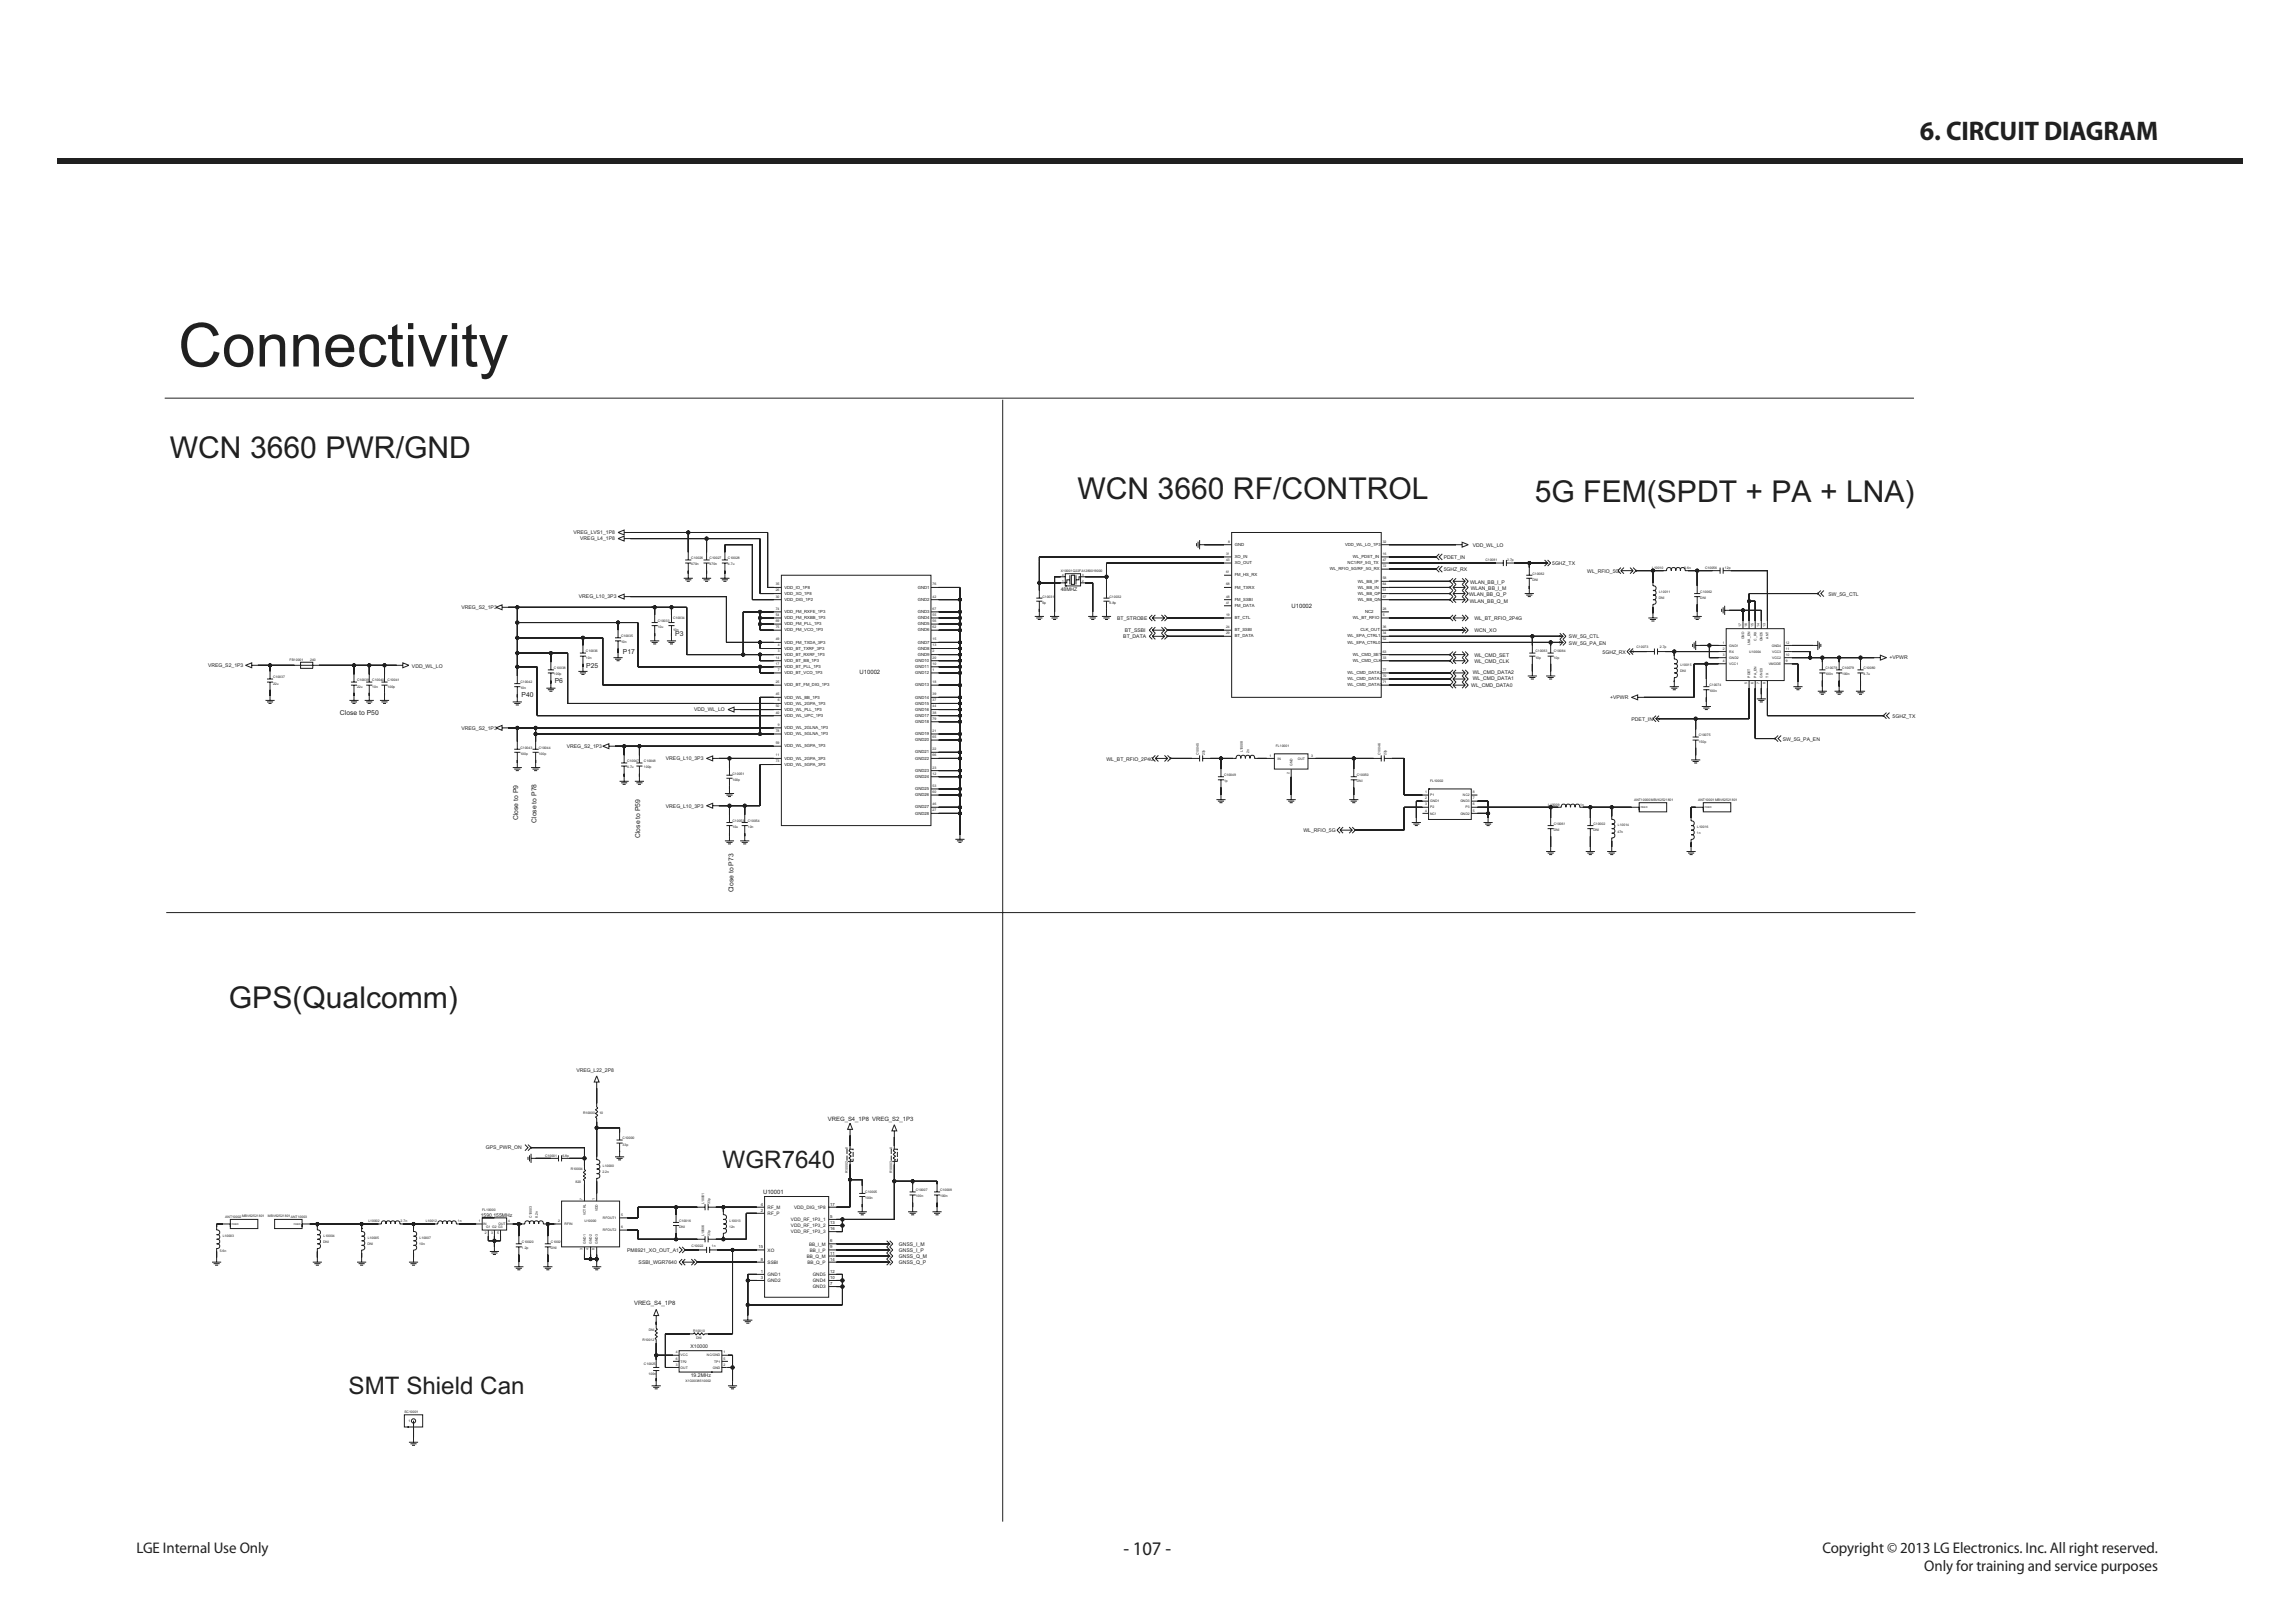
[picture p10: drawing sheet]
<svg xmlns="http://www.w3.org/2000/svg" width="420mm" height="297mm" viewBox="0 0 420 297" stroke-linecap="round" stroke-linejoin="round" font-family="sans-serif">
<defs><g id="words">
<text font-size="11.1" fill="#231f20" x="32.6" y="67.1">Connectivity</text>
<g font-size="5.5" fill="#231f20">
<text x="31.1" y="83.8">WCN 3660 PWR/GND</text>
<text x="197.2" y="91.3">WCN 3660 RF/CONTROL</text>
<text x="280.9" y="91.9">5G FEM(SPDT + PA + LNA)</text>
<text x="41.9" y="184.5">GPS(Qualcomm)</text>
</g>
<text font-size="4.9" fill="#231f20" x="351.4" y="25.7">6. CIRCUIT DIAGRAM</text>
<g font-size="4.4" fill="#231f20">
<text x="132.2" y="213.8">WGR7640</text>
<text x="63.8" y="255.1">SMT Shield Can</text>
</g>
<text font-size="3.5" fill="#231f20" x="205.6" y="284.6">- 107 -</text>
<g font-size="2.8" fill="#231f20">
<text x="25" y="284.1">LGE Internal Use Only</text>
<text x="333.5" y="284.1">Copyright © 2013 LG Electronics. Inc. All right reserved.</text>
<text x="352.2" y="287.5">Only for training and service purposes</text>
</g>
<g font-size="1.2" fill="#231f20">
<text x="114" y="119.7">P17</text>
<text x="123.6" y="116.3">P3</text>
<text x="101.5" y="125">P6</text>
<text x="107.3" y="122.3">P25</text>
<text x="62.2" y="130.9">Close to P50</text>
<text x="95.5" y="127.5">P40</text>
<text x="94.8" y="150.1" transform="rotate(-90 94.8 150.1)">Close to P9</text>
<text x="98.2" y="150.6" transform="rotate(-90 98.2 150.6)">Close to P78</text>
<text x="117.1" y="153.4" transform="rotate(-90 117.1 153.4)">Close to P59</text>
<text x="134.2" y="163.3" transform="rotate(-90 134.2 163.3)">Close to P73</text>
</g>
<g font-size="1.1" fill="#231f20">
<text x="236.3" y="111.2">U10002</text>
<text x="157.3" y="123.3">U10002</text>
<text x="151.5" y="205.1">VREG_S4_1P8 VREG_S2_1P3</text>
<text x="139.6" y="218.5">U10001</text>
<text x="116" y="238.9">VREG_S4_1P8</text>
</g>
<g font-size=".9" fill="#231f20">
<text x="104.9" y="97.8">VREG_LVS1_1P8</text>
<text x="106.2" y="98.9">VREG_L4_1P8</text>
<text x="269.5" y="100">VDD_WL_LO</text>
<text x="264.2" y="102.3">PDET_IN</text>
<text x="264.2" y="104.5">5GHZ_RX</text>
<text x="269" y="106.9">WLAN_BB_I_P</text>
<text x="284.1" y="103.4">5GHZ_TX</text>
<text x="290.5" y="104.8">WL_RFIO_5G</text>
<text x="84.5" y="111.5">VREG_S2_1P3</text>
<text x="105.9" y="109.5">VREG_L10_3P3</text>
<text x="194.1" y="108.1">48MHZ</text>
<text x="204.5" y="113.5">BT_STROBE</text>
<text x="268.8" y="109.2">WLAN_BB_Q_P</text>
<text x="269" y="110.3">WLAN_BB_Q_M</text>
<text x="269.2" y="108">WLAN_BB_I_M</text>
<text x="269.8" y="113.5">WL_BT_RFIO_2P4G</text>
<text x="334.6" y="109">SW_5G_CTL</text>
<text x="205.6" y="116.8">BT_DATA</text>
<text x="205.8" y="115.7">BT_SSBI</text>
<text x="269.8" y="115.7">WCN_XO</text>
<text x="287.1" y="117.9">SW_5G_PA_EN</text>
<text x="287.1" y="116.8">SW_5G_CTL</text>
<text x="293.3" y="119.6">5GHZ_RX</text>
<text x="38.1" y="122.1">VREG_S2_1P3</text>
<text x="75.4" y="122.2">VDD_WL_LO</text>
<text x="269.2" y="125.6">WL_CMD_DATA0</text>
<text x="269.5" y="124.5">WL_CMD_DATA1</text>
<text x="269.5" y="123.4">WL_CMD_DATA2</text>
<text x="269.8" y="121.3">WL_CMD_CLK</text>
<text x="269.8" y="120.2">WL_CMD_SET</text>
<text x="345.8" y="120.7">+VPWR</text>
<text x="127" y="130.1">VDD_WL_LO</text>
<text x="294.7" y="127.9">+VPWR</text>
<text x="298.6" y="131.9">PDET_IN</text>
<text x="346.4" y="131.4">5GHZ_TX</text>
<text x="84.5" y="133.5">VREG_S2_1P3</text>
<text x="103.7" y="136.9">VREG_S2_1P3</text>
<text x="326.2" y="135.5">SW_5G_PA_EN</text>
<text x="121.9" y="139.1">VREG_L10_3P3</text>
<text x="202.5" y="139.2">WL_BT_RFIO_2P4G</text>
<text x="121.9" y="147.8">VREG_L10_3P3</text>
<text x="238.5" y="152.3">WL_RFIO_5G</text>
<text x="105.5" y="196.1">VREG_L22_2P8</text>
<text x="88.9" y="210.3">GPS_PWR_ON</text>
<text x="140.5" y="221.2">RF_M</text>
<text x="145.3" y="221.2">VDD_DIG_1P8</text>
<text x="88" y="222.7">1590.155MHz</text>
<text x="140.5" y="222.3">RF_P</text>
<text x="144.7" y="223.5">VDD_RF_1P3_1</text>
<text x="144.7" y="224.6">VDD_RF_1P3_2</text>
<text x="144.7" y="225.7">VDD_RF_1P3_3</text>
<text x="148.1" y="227.9">BB_I_M</text>
<text x="114.8" y="229.1">PM8921_XO_OUT_A1</text>
<text x="116.9" y="231.3">SSBI_WGR7640</text>
<text x="140.5" y="233.5">GND1</text>
<text x="140.5" y="231.3">SSBI</text>
<text x="140.5" y="229">XO</text>
<text x="147.6" y="230.2">BB_Q_M</text>
<text x="147.8" y="231.3">BB_Q_P</text>
<text x="148.2" y="229">BB_I_P</text>
<text x="148.7" y="233.5">GND5</text>
<text x="164.5" y="231.4">GNSS_Q_P</text>
<text x="164.5" y="229.1">GNSS_I_P</text>
<text x="164.5" y="228">GNSS_I_M</text>
<text x="164.5" y="230.2">GNSS_Q_M</text>
<text x="140.5" y="234.6">GND2</text>
<text x="148.7" y="235.7">GND3</text>
<text x="148.7" y="234.6">GND4</text>
<text x="126.4" y="246.7">X10000</text>
<text x="126.4" y="252">19.2MHz</text>
</g>
<g font-size=".8" fill="#231f20">
<text x="226" y="99.9">GND</text>
<text x="246.2" y="99.9">VDD_WL_LO_1P3</text>
<text x="143.6" y="107.7">VDD_IO_1P8</text>
<text x="167.9" y="107.7">GND1</text>
<text x="226" y="102.1">XO_IN</text>
<text x="226" y="103.2">XO_OUT</text>
<text x="226" y="105.5">FM_HS_RX</text>
<text x="226" y="107.7">FM_TXRX</text>
<text x="243.4" y="104.4">WL_RFIO_5G/RF_5G_RX</text>
<text x="246.6" y="103.2">NC1/RF_5G_TX</text>
<text x="247.6" y="102.1">WL_PDET_IN</text>
<text x="248.5" y="106.6">WL_BB_IP</text>
<text x="248.5" y="107.7">WL_BB_IN</text>
<text x="143.6" y="108.8">VDD_XO_1P8</text>
<text x="143.6" y="110">VDD_DIG_1P2</text>
<text x="143.6" y="112.2">VDD_FM_RXFE_1P3</text>
<text x="143.6" y="113.3">VDD_FM_RXBB_1P3</text>
<text x="167.9" y="110">GND2</text>
<text x="167.9" y="112.2">GND3</text>
<text x="167.9" y="113.3">GND4</text>
<text x="226" y="110">FM_SSBI</text>
<text x="226" y="111.1">FM_DATA</text>
<text x="226" y="113.3">BT_CTL</text>
<text x="247.6" y="113.3">WL_BT_RFIO</text>
<text x="248.5" y="108.8">WL_BB_QP</text>
<text x="248.5" y="110">WL_BB_QN</text>
<text x="249.8" y="112.2">NC2</text>
<text x="143.6" y="114.4">VDD_FM_PLL_1P3</text>
<text x="143.6" y="115.5">VDD_FM_VCO_1P3</text>
<text x="143.6" y="117.8">VDD_FM_TXDA_3P3</text>
<text x="143.6" y="118.9">VDD_BT_TXRF_3P3</text>
<text x="167.9" y="114.4">GND5</text>
<text x="167.9" y="115.5">GND6</text>
<text x="167.9" y="117.8">GND7</text>
<text x="167.9" y="118.9">GND8</text>
<text x="226" y="115.5">BT_SSBI</text>
<text x="226" y="116.7">BT_DATA</text>
<text x="246.6" y="116.7">WL_EPA_CTRL1</text>
<text x="246.6" y="117.8">WL_EPA_CTRL0</text>
<text x="249" y="115.5">CLK_OUT</text>
<text x="143.6" y="120">VDD_BT_RXRF_1P3</text>
<text x="143.6" y="121.1">VDD_BT_BB_1P3</text>
<text x="143.6" y="122.2">VDD_BT_PLL_1P3</text>
<text x="143.6" y="123.4">VDD_BT_VCO_1P3</text>
<text x="143.6" y="125.6">VDD_BT_FM_DIG_1P3</text>
<text x="167.5" y="121.1">GND10</text>
<text x="167.5" y="122.2">GND11</text>
<text x="167.5" y="123.4">GND12</text>
<text x="167.5" y="125.6">GND13</text>
<text x="167.9" y="120">GND9</text>
<text x="246.6" y="123.4">WL_CMD_DATA2</text>
<text x="246.6" y="124.5">WL_CMD_DATA1</text>
<text x="246.6" y="125.6">WL_CMD_DATA0</text>
<text x="247.6" y="120">WL_CMD_SET</text>
<text x="247.6" y="121.1">WL_CMD_CLK</text>
<text x="143.6" y="127.8">VDD_WL_BB_1P3</text>
<text x="143.6" y="128.9">VDD_WL_2GPA_1P3</text>
<text x="143.6" y="130.1">VDD_WL_PLL_1P3</text>
<text x="143.6" y="131.2">VDD_WL_UPC_1P3</text>
<text x="167.5" y="127.8">GND14</text>
<text x="167.5" y="128.9">GND15</text>
<text x="167.5" y="130.1">GND16</text>
<text x="167.5" y="131.2">GND17</text>
<text x="143.6" y="133.4">VDD_WL_2GLNA_1P3</text>
<text x="143.6" y="134.5">VDD_WL_5GLNA_1P3</text>
<text x="143.6" y="136.8">VDD_WL_5GPA_1P3</text>
<text x="167.5" y="132.3">GND18</text>
<text x="167.5" y="134.5">GND19</text>
<text x="167.5" y="135.7">GND20</text>
<text x="167.5" y="137.9">GND21</text>
<text x="143.6" y="139">VDD_WL_2GPA_3P3</text>
<text x="143.6" y="140.1">VDD_WL_5GPA_3P3</text>
<text x="167.5" y="139">GND22</text>
<text x="167.5" y="141.2">GND23</text>
<text x="167.5" y="142.4">GND24</text>
<text x="167.5" y="144.6">GND25</text>
<text x="167.5" y="145.7">GND26</text>
<text x="167.5" y="147.9">GND27</text>
<text x="167.5" y="149.1">GND28</text>
<text x="139.2" y="220.6">4</text>
<text x="139.2" y="221.7">2</text>
<text x="151.9" y="220.6">17</text>
<text x="151.9" y="225.1">16</text>
<text x="151.9" y="224">13</text>
<text x="151.9" y="222.9">5</text>
<text x="151.9" y="227.3">6</text>
<text x="138.8" y="228.5">15</text>
<text x="139.2" y="230.7">8</text>
<text x="139.2" y="232.9">1</text>
<text x="151.9" y="230.7">14</text>
<text x="151.9" y="232.9">12</text>
<text x="151.9" y="229.6">11</text>
<text x="151.9" y="228.5">9</text>
<text x="139.2" y="234">3</text>
<text x="151.9" y="234">10</text>
<text x="151.9" y="235.2">7</text>
</g>
<g font-size=".6" fill="#231f20">
<text x="224.4" y="101.5">31</text>
<text x="224.7" y="99.3">8</text>
<text x="253.1" y="101.5">16</text>
<text x="253.1" y="99.3">32</text>
<text x="126.5" y="103.5">470n</text>
<text x="126.5" y="102.4">C10026</text>
<text x="129.9" y="103.5">470n</text>
<text x="129.9" y="102.4">C10027</text>
<text x="133.2" y="102.4">C10028</text>
<text x="133.2" y="103.5">4.7u</text>
<text x="142" y="107.1">35</text>
<text x="170.7" y="107.1">76</text>
<text x="194.2" y="104.6">X10001Q22FA1280019000</text>
<text x="224.4" y="107.1">68</text>
<text x="224.4" y="104.9">61</text>
<text x="224.4" y="102.6">43</text>
<text x="253.1" y="107.1">64</text>
<text x="253.1" y="106">58</text>
<text x="253.1" y="103.8">72</text>
<text x="253.1" y="102.6">47</text>
<text x="271.8" y="102.7">C10081</text>
<text x="275.8" y="102.7">2.7p</text>
<text x="280.4" y="105.2">C10082</text>
<text x="280.4" y="106.3">DNI</text>
<text x="302.3" y="104.1">L10010</text>
<text x="308.2" y="104.1">0.6n</text>
<text x="312.1" y="104.1">C10056</text>
<text x="315.7" y="104.1">12p</text>
<text x="120.4" y="113.8">C10033</text>
<text x="123.2" y="113.3">C10034</text>
<text x="142" y="113.8">69</text>
<text x="142" y="112.7">54</text>
<text x="142" y="111.6">74</text>
<text x="142" y="109.3">30</text>
<text x="142" y="108.2">26</text>
<text x="170.7" y="113.8">56</text>
<text x="170.7" y="112.7">55</text>
<text x="170.7" y="111.6">67</text>
<text x="170.7" y="109.3">42</text>
<text x="190.8" y="109.3">C10031</text>
<text x="190.8" y="110.5">6p</text>
<text x="203.1" y="109.3">C10032</text>
<text x="203.1" y="110.5">6.8p</text>
<text x="224.4" y="112.7">19</text>
<text x="224.4" y="110.5">41</text>
<text x="224.4" y="109.3">48</text>
<text x="253.1" y="112.7">5</text>
<text x="253.1" y="111.6">28</text>
<text x="253.1" y="109.3">57</text>
<text x="253.1" y="108.2">51</text>
<text x="303.6" y="109.6">DNI</text>
<text x="303.6" y="108.5">L10011</text>
<text x="311.2" y="108.5">C10062</text>
<text x="311.2" y="109.6">DNI</text>
<text x="107.2" y="119.4">C10036</text>
<text x="113.7" y="117.7">10n</text>
<text x="113.7" y="116.6">C10035</text>
<text x="120.4" y="114.9">10u</text>
<text x="123.2" y="115.5">10n</text>
<text x="142" y="117.2">49</text>
<text x="142" y="114.9">75</text>
<text x="142.3" y="119.4">3</text>
<text x="142.3" y="118.3">4</text>
<text x="170.7" y="119.4">2</text>
<text x="170.7" y="118.3">13</text>
<text x="170.7" y="117.2">15</text>
<text x="170.7" y="114.9">62</text>
<text x="224.4" y="116.1">29</text>
<text x="224.4" y="114.9">24</text>
<text x="253.1" y="119.4">63</text>
<text x="253.1" y="117.2">52</text>
<text x="253.1" y="116.1">34</text>
<text x="253.1" y="114.9">36</text>
<text x="281" y="119.4">C10083</text>
<text x="284.3" y="119.4">C10084</text>
<text x="299.5" y="118.7">C10073</text>
<text x="303.8" y="118.7">2.7p</text>
<text x="315.3" y="118.9">2</text>
<text x="315.3" y="117.8">1</text>
<text x="316.5" y="118.3">GND1</text>
<text x="316.5" y="119.5">RX</text>
<text x="318.6" y="114.8" transform="rotate(-90 318.6 114.8)">17</text>
<text x="319.2" y="117" transform="rotate(-90 319.2 117)">GND</text>
<text x="319.8" y="114.8" transform="rotate(-90 319.8 114.8)">16</text>
<text x="320.1" y="119.5">U10004</text>
<text x="320.3" y="118" transform="rotate(-90 320.3 118)">LNA_EN</text>
<text x="320.9" y="114.8" transform="rotate(-90 320.9 114.8)">15</text>
<text x="321.4" y="117.3" transform="rotate(-90 321.4 117.3)">C_RX</text>
<text x="322" y="114.8" transform="rotate(-90 322 114.8)">14</text>
<text x="322.6" y="117.3" transform="rotate(-90 322.6 117.3)">GND5</text>
<text x="323.1" y="114.8" transform="rotate(-90 323.1 114.8)">13</text>
<text x="323.7" y="116.8" transform="rotate(-90 323.7 116.8)">ANT</text>
<text x="324.2" y="118.3">GND4</text>
<text x="324.3" y="119.5">VCC3</text>
<text x="326.8" y="118.9">11</text>
<text x="326.8" y="117.8">12</text>
<text x="50" y="125.3">22u</text>
<text x="50" y="124.1">C10037</text>
<text x="53" y="120.9">FB10001</text>
<text x="56.8" y="120.9">240</text>
<text x="65.3" y="125.8">22u</text>
<text x="65.3" y="124.7">C10039</text>
<text x="68.1" y="124.7">C10040</text>
<text x="68.1" y="125.8">10n</text>
<text x="70.9" y="125.8">100p</text>
<text x="70.9" y="124.7">C10041</text>
<text x="95.2" y="125">C10042</text>
<text x="101.4" y="122.5">C10038</text>
<text x="101.4" y="123.6">100p</text>
<text x="107.2" y="120.5">10n</text>
<text x="142" y="125">25</text>
<text x="142" y="121.6">17</text>
<text x="142" y="120.5">14</text>
<text x="142.3" y="122.8">7</text>
<text x="170.7" y="125">18</text>
<text x="170.7" y="122.8">1</text>
<text x="170.7" y="121.6">10</text>
<text x="170.7" y="120.5">20</text>
<text x="253.1" y="125">71</text>
<text x="253.1" y="123.9">70</text>
<text x="253.1" y="122.8">77</text>
<text x="253.1" y="120.5">33</text>
<text x="281" y="120.5">10p</text>
<text x="284.3" y="120.5">10p</text>
<text x="307.5" y="123">DNI</text>
<text x="307.5" y="121.9">L10015</text>
<text x="312.8" y="125.5">C10074</text>
<text x="315.3" y="121.1">4</text>
<text x="315.3" y="120">3</text>
<text x="316.5" y="120.6">GND2</text>
<text x="316.5" y="121.7">VCC1</text>
<text x="319.8" y="125.2" transform="rotate(-90 319.8 125.2)">5</text>
<text x="320.3" y="124" transform="rotate(-90 320.3 124)">PDET</text>
<text x="320.9" y="125.2" transform="rotate(-90 320.9 125.2)">6</text>
<text x="321.4" y="124" transform="rotate(-90 321.4 124)">PA_EN</text>
<text x="322" y="125.2" transform="rotate(-90 322 125.2)">7</text>
<text x="322.6" y="124" transform="rotate(-90 322.6 124)">GND3</text>
<text x="323.1" y="125.2" transform="rotate(-90 323.1 125.2)">8</text>
<text x="323.7" y="124" transform="rotate(-90 323.7 124)">TX</text>
<text x="323.7" y="121.7">VMODE</text>
<text x="324.3" y="120.6">VCC2</text>
<text x="326.8" y="121.1">9</text>
<text x="326.8" y="120">10</text>
<text x="334.1" y="122.5">C10078</text>
<text x="334.1" y="123.6">100n</text>
<text x="337.1" y="122.5">C10079</text>
<text x="337.1" y="123.6">100n</text>
<text x="341" y="123.6">4.7u</text>
<text x="341" y="122.5">C10080</text>
<text x="95.2" y="126.1">10n</text>
<text x="142" y="130.6">40</text>
<text x="142" y="129.5">50</text>
<text x="142" y="127.2">45</text>
<text x="142.3" y="128.3">6</text>
<text x="170.7" y="131.7">79</text>
<text x="170.7" y="130.6">38</text>
<text x="170.7" y="129.5">44</text>
<text x="170.7" y="128.3">37</text>
<text x="170.7" y="127.2">39</text>
<text x="312.8" y="126.7">100n</text>
<text x="95.2" y="137">C10043</text>
<text x="98.6" y="137">C10044</text>
<text x="142" y="136.2">59</text>
<text x="142" y="133.9">78</text>
<text x="142.3" y="132.8">9</text>
<text x="170.7" y="137.3">22</text>
<text x="170.7" y="135">65</text>
<text x="170.7" y="133.9">21</text>
<text x="227.5" y="137.7" transform="rotate(-90 227.5 137.7)">L10008</text>
<text x="228.6" y="137.7" transform="rotate(-90 228.6 137.7)">2n</text>
<text x="233.5" y="136.8">FL10001</text>
<text x="310.9" y="134.8">C10075</text>
<text x="310.9" y="135.9">150p</text>
<text x="95.2" y="138.1">100p</text>
<text x="98.6" y="138.1">100p</text>
<text x="114.8" y="139.5">C10047</text>
<text x="114.8" y="140.6">4.7u</text>
<text x="117.9" y="139.5">C10048</text>
<text x="117.9" y="140.6">100p</text>
<text x="134.1" y="142.9">100p</text>
<text x="134.1" y="141.7">C10051</text>
<text x="142" y="139.5">73</text>
<text x="142" y="138.4">11</text>
<text x="170.7" y="144">53</text>
<text x="170.7" y="141.8">12</text>
<text x="170.7" y="140.6">23</text>
<text x="170.7" y="138.4">66</text>
<text x="219.4" y="138.2" transform="rotate(-90 219.4 138.2)">C10045</text>
<text x="220.5" y="138.2" transform="rotate(-90 220.5 138.2)">27p</text>
<text x="224" y="143.1">1p</text>
<text x="224" y="142">C10049</text>
<text x="232.3" y="138.4">1</text>
<text x="233.8" y="139">IN</text>
<text x="236" y="141.6" transform="rotate(-90 236 141.6)">2</text>
<text x="236.5" y="140.2" transform="rotate(-90 236.5 140.2)">GND</text>
<text x="237.5" y="139">OUT</text>
<text x="239.9" y="138.4">3</text>
<text x="248.3" y="142">C10050</text>
<text x="248.3" y="143.1">DNI</text>
<text x="252.6" y="138.2" transform="rotate(-90 252.6 138.2)">C10046</text>
<text x="253.7" y="138.2" transform="rotate(-90 253.7 138.2)">27p</text>
<text x="261.7" y="143.1">FL10002</text>
<text x="170.7" y="148.5">27</text>
<text x="170.7" y="147.3">46</text>
<text x="170.7" y="145.1">60</text>
<text x="260.8" y="148.5">4</text>
<text x="260.8" y="147.4">3</text>
<text x="260.8" y="146.3">2</text>
<text x="260.8" y="145.2">1</text>
<text x="261.7" y="145.7">P1</text>
<text x="261.7" y="146.8">GND1</text>
<text x="261.7" y="147.9">P2</text>
<text x="261.7" y="149.1">NC1</text>
<text x="267.3" y="146.8">GND3</text>
<text x="267.3" y="149.1">GND2</text>
<text x="267.7" y="145.7">NC2</text>
<text x="268.2" y="147.9">P3</text>
<text x="269.5" y="148.5">5</text>
<text x="269.5" y="147.4">6</text>
<text x="269.5" y="146.3">7</text>
<text x="269.5" y="145.2">8</text>
<text x="283.4" y="147.4">L10009</text>
<text x="289.2" y="147.4">1n</text>
<text x="299.1" y="146.6">ANT10000MBV62521801</text>
<text x="310.8" y="146.6">ANT10001MBV62521801</text>
<text x="134.1" y="151.5">10u</text>
<text x="134.1" y="150.4">C10053</text>
<text x="136.9" y="150.4">C10054</text>
<text x="136.9" y="151.5">10n</text>
<text x="284.3" y="151">C10061</text>
<text x="284.3" y="152.1">DNI</text>
<text x="291.6" y="152.1">DNI</text>
<text x="291.6" y="151">C10002</text>
<text x="296" y="152.4">47n</text>
<text x="296.1" y="151.2">L10014</text>
<text x="310.5" y="152.6">1n</text>
<text x="310.6" y="151.5">L10016</text>
<text x="106.7" y="203.9">R10000</text>
<text x="109.7" y="203.9">10</text>
<text x="113.9" y="208.5">C10000</text>
<text x="113.9" y="209.6">33p</text>
<text x="99.8" y="211.7">C10001</text>
<text x="102.9" y="211.7">6.8p</text>
<text x="104.5" y="214.2">R10004</text>
<text x="110.3" y="214.7">2.2n</text>
<text x="110.3" y="213.5">L10000</text>
<text x="155.2" y="214.7" transform="rotate(-90 155.2 214.7)">R10002</text>
<text x="155.2" y="210.2" transform="rotate(-90 155.2 210.2)">0</text>
<text x="163.3" y="214.7" transform="rotate(-90 163.3 214.7)">R10003</text>
<text x="163.3" y="210.2" transform="rotate(-90 163.3 210.2)">0</text>
<text x="88.2" y="221.6">FL10000</text>
<text x="105.3" y="216.4">820</text>
<text x="106.6" y="219.5" transform="rotate(-90 106.6 219.5)">7</text>
<text x="108.9" y="219.5" transform="rotate(-90 108.9 219.5)">1</text>
<text x="109.4" y="221.7" transform="rotate(-90 109.4 221.7)">VDD</text>
<text x="128.9" y="220.4" transform="rotate(-90 128.9 220.4)">L10001</text>
<text x="130" y="220.4" transform="rotate(-90 130 220.4)">33p</text>
<text x="158.4" y="218.3">C10005</text>
<text x="158.4" y="219.4">100n</text>
<text x="167.6" y="218">C10007</text>
<text x="167.6" y="219.1">100n</text>
<text x="172" y="219.1">100n</text>
<text x="172" y="218">C10008</text>
<text x="40.8" y="226.4">L10003</text>
<text x="41.2" y="222.8">ANT10002MBV62521801</text>
<text x="49" y="222.8">MBV62521801ANT10003</text>
<text x="59.1" y="227.5">DNI</text>
<text x="59.2" y="226.4">L10004</text>
<text x="67.2" y="227.8">DNI</text>
<text x="67.3" y="226.7">L10005</text>
<text x="67.4" y="223.7">L10002</text>
<text x="73.3" y="223.7">2.7n</text>
<text x="76.7" y="227.8">10n</text>
<text x="76.8" y="226.7">L10007</text>
<text x="77.9" y="223.6">L10012</text>
<text x="83.8" y="223.6">1n</text>
<text x="87.6" y="223.6">1</text>
<text x="88.4" y="224.2">IN</text>
<text x="88.7" y="225.9">2</text>
<text x="88.9" y="224.8">G1 G2 G3</text>
<text x="89.9" y="225.9">3</text>
<text x="91" y="225.9">5</text>
<text x="91.2" y="224.2">OUT</text>
<text x="93" y="223.6">4</text>
<text x="95.5" y="227.5">C10020</text>
<text x="97.3" y="222.9" transform="rotate(-90 97.3 222.9)">C10003</text>
<text x="98.4" y="222.9" transform="rotate(-90 98.4 222.9)">8.2n</text>
<text x="100.8" y="227.5">C10021</text>
<text x="102.1" y="223.6">2</text>
<text x="103.3" y="224.2">RFIN</text>
<text x="107" y="223.6">U10000</text>
<text x="107.2" y="227.6" transform="rotate(-90 107.2 227.6)">GND1</text>
<text x="107.2" y="222.4" transform="rotate(-90 107.2 222.4)">VCTRL</text>
<text x="108.3" y="227.6" transform="rotate(-90 108.3 227.6)">GND2</text>
<text x="109.4" y="227.6" transform="rotate(-90 109.4 227.6)">GND3</text>
<text x="110.3" y="225.3">RFOUT2</text>
<text x="110.3" y="223.1">RFOUT1</text>
<text x="113.7" y="222.5">5</text>
<text x="113.7" y="224.8">6</text>
<text x="124.3" y="223.6">C10016</text>
<text x="124.3" y="224.7">DNI</text>
<text x="128.9" y="226.2" transform="rotate(-90 128.9 226.2)">L10006</text>
<text x="130" y="226.2" transform="rotate(-90 130 226.2)">33p</text>
<text x="133.4" y="224.7">12n</text>
<text x="133.5" y="223.6">L10013</text>
<text x="40.2" y="229.2">5.6n</text>
<text x="95.5" y="228.6">1.2p</text>
<text x="100.8" y="228.6">DNI</text>
<text x="106.6" y="228.8" transform="rotate(-90 106.6 228.8)">3</text>
<text x="107.7" y="228.8" transform="rotate(-90 107.7 228.8)">4</text>
<text x="108.8" y="228.8" transform="rotate(-90 108.8 228.8)">8</text>
<text x="126.6" y="228.2">C10022</text>
<text x="130.3" y="228.2">1n</text>
<text x="117.6" y="245.5">R10012</text>
<text x="118.7" y="243.5">DNI</text>
<text x="126.8" y="243.7">R10010</text>
<text x="127.4" y="245.1">DNI</text>
<text x="117.9" y="249.9">C10025</text>
<text x="118.7" y="251.5">100n</text>
<text x="123.7" y="248.8">6</text>
<text x="123.7" y="249.9">3</text>
<text x="123.7" y="247.7">4</text>
<text x="124.6" y="248.2">VCC</text>
<text x="124.6" y="250.5">OUT</text>
<text x="124.6" y="249.3">TP2</text>
<text x="129.4" y="248.2">NC/GND</text>
<text x="130.4" y="250.5">GND</text>
<text x="130.7" y="249.3">TP1</text>
<text x="132.4" y="248.8">5</text>
<text x="132.4" y="249.9">2</text>
<text x="132.4" y="247.7">1</text>
<text x="125.5" y="252.9">X1G0038510002</text>
<text x="74" y="258.5">SC10001</text>
<text x="74.8" y="260.2">1</text>
</g>
<g font-size=".5" fill="#231f20">
<text x="194.4" y="106.6">1</text>
<text x="194.4" y="105.5">4</text>
<text x="198" y="106.6">2</text>
<text x="198" y="105.5">3</text>
<text x="300.3" y="147.9">FEED</text>
<text x="312" y="147.9">FEED</text>
<text x="42.4" y="224.2">FEED</text>
<text x="53.8" y="224.2">FEED</text>
</g>
</g></defs>
<path d="M10.4 29h400v1h-400z" fill="#231f20"/>
<g fill="none" stroke="#231f20" stroke-width=".18">
<path d="M224 99.7h1.4M225.4 97.4h27.4v30.2h-27.4zM252.8 99.7h1.4M132.1 102.5h1.1M132.1 103h1.1M132.7 101.1v1.4M132.7 103v1.4M141.6 107.5h1.4M141.6 108.6h1.4M141.6 109.7h1.4M141.6 112h1.4M141.6 113.1h1.4"/>
<path d="M141.6 114.2h1.4M141.6 115.3h1.4M141.6 117.6h1.4M141.6 118.7h1.4M141.6 119.8h1.4M143 105.3h27.4v45.8h-27.4zM170.4 107.5h1.4M170.4 109.7h1.4M170.4 112h1.4M170.4 113.1h1.4M170.4 114.2h1.4M170.4 115.3h1.4"/>
<path d="M170.4 117.6h1.4M170.4 118.7h1.4M170.4 119.8h1.4M224 103h1.4M224 107.5h1.4M224 109.7h1.4M224 113.1h1.4M224 115.3h1.4M224 101.9h1.4M224 105.3h1.4M224 110.9h1.4M224 116.4h1.4"/>
<path d="M252.8 103h1.4M252.8 107.5h1.4M252.8 108.6h1.4M252.8 109.7h1.4M252.8 112h1.4M252.8 113.1h1.4M252.8 115.3h1.4M252.8 117.6h1.4M252.8 119.8h1.4M252.8 101.9h1.4M252.8 116.4h1.4M252.8 104.1h1.4"/>
<path d="M252.8 106.4h1.4M53.9 121.7h4.5M55 121.2h2.2v1.1h-2.2zM113.7 139.6h1.1M114.2 138.2v1.4M141.6 120.9h1.4M141.6 122h1.4M141.6 123.1h1.4M141.6 125.4h1.4M141.6 127.6h1.4M141.6 128.7h1.4M141.6 129.8h1.4"/>
<path d="M141.6 131h1.4M141.6 133.2h1.4M141.6 134.3h1.4M141.6 136.6h1.4M141.6 138.8h1.4M141.6 139.9h1.4M170.4 120.9h1.4M170.4 122h1.4M170.4 123.1h1.4M170.4 125.4h1.4M170.4 127.6h1.4M170.4 128.7h1.4"/>
<path d="M170.4 129.8h1.4M170.4 131h1.4M170.4 134.3h1.4M170.4 138.8h1.4M170.4 132.1h1.4M170.4 135.4h1.4M170.4 137.7h1.4M252.8 120.9h1.4M252.8 123.1h1.4M252.8 125.4h1.4M252.8 124.3h1.4M113.7 140.2h1.1"/>
<path d="M114.2 140.2v1.4M170.4 141h1.4M170.4 142.1h1.4M170.4 144.4h1.4M170.4 145.5h1.4M170.4 147.7h1.4M170.4 148.8h1.4M96.1 209.5l.5 .5-.5 .6M96.6 209.5l.6 .5-.6 .6M96.6 211.7v.6M96.9 211.4v1.1M97.2 212h.8"/>
<path d="M97.2 211.1v1.7M102.8 219.8h10.6v8.4h-10.6zM107 218.4v1.4M109.2 218.4v1.4M39.6 224.5v.6M39.6 228.5v.5M39.6 225.1a.44 .44 0 0 1 .6 .4 .44 .44 0 0 1-.6 .4 .44 .44 0 0 1 .6 .5 .44 .44 0 0 1-.6 .4 .44 .44 0 0 1 .6 .4 .44 .44 0 0 1-.6 .4 .44 .44 0 0 1 .6 .4 .44 .44 0 0 1-.6 .5M101.4 224h1.4M107 228.2v1.4M108.1 228.2v1.4M108.4 231.8h1.6M108.6 232.1h1.2"/>
<path d="M108.9 232.4h.6M109.2 228.2v1.4M109.2 231v.8M113.4 225.1h1.4M113.4 222.9h1.4M127.6 220.9h1.4M129 220.4v1.1M129.6 220.9h1.4M129.6 220.4v1.1M74 258.9h3.4v2.2h-3.4zM74.6 261.1h.2M74.8 263.9h1.7"/>
<path d="M75.1 264.2h1.1M75.4 264.5h.6M75.7 263.1v.8"/>
<circle cx="75.7" cy="260" r=".39"/>
</g>
<circle cx="97.2" cy="210" r=".06" fill="#231f20"/>
<g fill="none" stroke="#231f20" stroke-width=".18">
<path d="M189.6 109.5h1.2M189.6 110h1.2M190.2 108.1v1.4M190.2 110v1.4M304.5 104.4h.5a.44 .44 0 0 1 .4-.6 .44 .44 0 0 1 .5 .6 .44 .44 0 0 1 .4-.6 .44 .44 0 0 1 .4 .6 .44 .44 0 0 1 .4-.6 .44 .44 0 0 1 .4 .6 .44 .44 0 0 1 .4-.6 .44 .44 0 0 1 .5 .6h.5M310 108.6h1.2M310 109.2h1.2M310.6 107.2v1.4M310.6 109.2v1.4M313.4 104.4h1.4M314.8 103.9v1.1M315.3 104.4h1.4"/>
<path d="M315.3 103.9v1.1M265.3 125.4h.1M265.9 124.8l-.6 .6 .6 .5M265.9 125.4h2.2M265.9 125.4l.6 .5M266.5 124.8l-.6 .6M267.6 124.8l.5 .6M268.1 124.8l.6 .6-.6 .5M268.1 125.4l-.5 .5M285.2 147.7h.5a.44 .44 0 0 1 .5-.6 .44 .44 0 0 1 .4 .6 .44 .44 0 0 1 .4-.6 .44 .44 0 0 1 .4 .6 .44 .44 0 0 1 .4-.6 .44 .44 0 0 1 .5 .6 .44 .44 0 0 1 .4-.6 .44 .44 0 0 1 .4 .6h.5M295 149.4v.6a.44 .44 0 0 1 .5 .4 .44 .44 0 0 1-.5 .4 .44 .44 0 0 1 .5 .4 .44 .44 0 0 1-.5 .4 .44 .44 0 0 1 .5 .5 .44 .44 0 0 1-.5 .4 .44 .44 0 0 1 .5 .4 .44 .44 0 0 1-.5 .4v.6M298.6 147.7h1.4v.6"/>
<path d="M300 146.9h5v1.7h-5zM308.6 155.8h1.7M308.9 156.1h1.1M309.2 156.4h.6M309.5 155v.8M309.5 149.7v.5a.44 .44 0 0 1 .6 .5 .44 .44 0 0 1-.6 .4 .44 .44 0 0 1 .6 .4 .44 .44 0 0 1-.6 .4 .44 .44 0 0 1 .6 .4 .44 .44 0 0 1-.6 .5 .44 .44 0 0 1 .6 .4 .44 .44 0 0 1-.6 .4v.5M310.3 147.7h1.4v.6M311.7 146.9h5v1.7h-5zM109.2 196.9l.4 1.1h-.9zM109.2 198v1.1M100.8 212h1.4M102.2 211.4v1.1"/>
<path d="M102.8 212h1.4M102.8 211.4v1.1M107 213.4v.6l.2 .2-.5 .3 .5 .4-.5 .3 .5 .3-.5 .4 .3 .1v.7M109.2 211.7v.5a.44 .44 0 0 1 .6 .5 .44 .44 0 0 1-.6 .4M109.2 201.9v.7l.2 .2-.4 .3 .4 .3-.4 .4 .4 .3-.4 .3 .2 .2v.7M109.2 213.1a.44 .44 0 0 1 .6 .4 .44 .44 0 0 1-.6 .4 .44 .44 0 0 1 .6 .4 .44 .44 0 0 1-.6 .5 .44 .44 0 0 1 .6 .4 .44 .44 0 0 1-.6 .4v.6M112.5 211.7h1.7M112.8 208.6h1.1M112.8 209.2h1.1M112.8 212h1.1M113.1 212.3h.6M113.4 207.2v1.4"/>
<path d="M113.4 209.2v1.4M113.4 210.9v.8M38.8 231h1.7M39.1 231.2h1.1M39.4 231.5h.5M39.6 230.1v.9M40.8 224h1.4v.5M42.2 223.1h5v1.7h-5zM50.3 223.1h5v1.7h-5zM56.7 224h-1.4v.5M57.2 231h1.7M57.5 231.2h1.1"/>
<path d="M57.8 231.5h.6M58.1 230.1v.9M58.1 224.5v.6a.44 .44 0 0 1 .6 .4 .44 .44 0 0 1-.6 .4 .44 .44 0 0 1 .6 .5 .44 .44 0 0 1-.6 .4 .44 .44 0 0 1 .6 .4 .44 .44 0 0 1-.6 .4 .44 .44 0 0 1 .6 .4 .44 .44 0 0 1-.6 .5v.5M65.3 231h1.7M65.6 231.2h1.1M65.9 231.5h.6M66.2 230.1v.9M66.2 224.8v.6M66.2 228.7v.6M66.2 225.4a.44 .44 0 0 1 .6 .4 .44 .44 0 0 1-.6 .4 .44 .44 0 0 1 .6 .4 .44 .44 0 0 1-.6 .5 .44 .44 0 0 1 .6 .4 .44 .44 0 0 1-.6 .4 .44 .44 0 0 1 .6 .4 .44 .44 0 0 1-.6 .4M71.5 224a.44 .44 0 0 1 .4-.6 .44 .44 0 0 1 .4 .6 .44 .44 0 0 1 .4-.6 .44 .44 0 0 1 .5 .6h.5M71.5 224a.44 .44 0 0 0-.4-.6 .44 .44 0 0 0-.5 .6 .44 .44 0 0 0-.4-.6 .44 .44 0 0 0-.4 .6h-.5"/>
<path d="M74.8 231h1.7M75.1 231.2h1.1M75.4 231.5h.6M75.7 230.1v.9M75.7 224.8v.6a.44 .44 0 0 1 .6 .4 .44 .44 0 0 1-.6 .4 .44 .44 0 0 1 .6 .4 .44 .44 0 0 1-.6 .5 .44 .44 0 0 1 .6 .4 .44 .44 0 0 1-.6 .4 .44 .44 0 0 1 .6 .4 .44 .44 0 0 1-.6 .4v.6M79.6 224h.5a.44 .44 0 0 1 .5-.6 .44 .44 0 0 1 .4 .6 .44 .44 0 0 1 .4-.6 .44 .44 0 0 1 .4 .6 .44 .44 0 0 1 .4-.6 .44 .44 0 0 1 .5 .6 .44 .44 0 0 1 .4-.6 .44 .44 0 0 1 .4 .6h.6M87.1 224h1.1M88.2 222.9h4.5v2.2h-4.5zM88.2 222.9h2.3M89.4 225.1v1.1M89.6 229h1.7M89.9 229.3h1.1"/>
<path d="M90.2 229.6h.6M90.5 225.1v1.1M90.5 228.2v.8M91.6 225.1v1.1M92.7 224h1.1M94.1 231.8h1.7M94.4 227.6h1.1M94.4 228.2h1.1M94.4 232.1h1.1M94.7 232.4h.5M95 226.2v1.4M95 228.2v1.4"/>
<path d="M95 231v.8M95.5 224h.6a.44 .44 0 0 1 .4-.6 .44 .44 0 0 1 .4 .6 .44 .44 0 0 1 .4-.6 .44 .44 0 0 1 .4 .6 .44 .44 0 0 1 .5-.6 .44 .44 0 0 1 .4 .6 .44 .44 0 0 1 .4-.6 .44 .44 0 0 1 .4 .6h.6M99.4 231.8h1.7M99.7 227.6h1.1M99.7 228.2h1.1M99.7 232.1h1.1M100 232.4h.5M100.3 231v.8M100.3 226.2v1.4M100.3 228.2v1.4M123.2 223.7h1.1M123.2 224.3h1.1"/>
<path d="M123.7 222.3v1.4M123.7 224.3v1.4M127.6 226.8h1.4M129 226.2v1.1M129.6 226.8h1.4M129.6 226.2v1.1M132.4 221.7v.6M132.4 225.7v.5M132.4 222.3a.44 .44 0 0 1 .6 .4 .44 .44 0 0 1-.6 .4 .44 .44 0 0 1 .6 .5 .44 .44 0 0 1-.6 .4 .44 .44 0 0 1 .6 .4 .44 .44 0 0 1-.6 .4 .44 .44 0 0 1 .6 .4 .44 .44 0 0 1-.6 .5"/>
<circle cx="97.2" cy="210" r=".06"/>
</g>
<circle cx="265.3" cy="125.4" r=".06" fill="#231f20"/>
<g fill="none" stroke="#231f20" stroke-width=".18">
<path d="M265.3 124.3h.1M265.9 123.7l-.6 .6 .6 .5M265.9 124.3h2.2M265.9 124.3l.6 .5M266.5 123.7l-.6 .6M267.6 123.7l.5 .6M268.1 123.7l.6 .6-.6 .5M268.1 124.3l-.5 .5"/>
<circle cx="265.3" cy="125.4" r=".06"/>
</g>
<circle cx="265.3" cy="124.3" r=".06" fill="#231f20"/>
<g fill="none" stroke="#231f20" stroke-width=".18">
<path d="M265.3 108.6h.1M265.9 108.1l-.6 .5 .6 .6M265.9 108.6h2.2M265.9 108.6l.6 .6M266.5 108.1l-.6 .5M267.6 108.1l.5 .5M268.1 108.1l.6 .5-.6 .6M268.1 108.6l-.5 .6"/>
<circle cx="265.3" cy="124.3" r=".06"/>
</g>
<circle cx="265.3" cy="108.6" r=".06" fill="#231f20"/>
<g fill="none" stroke="#231f20" stroke-width=".18">
<path d="M265.3 109.7h.1M265.9 109.2l-.6 .5 .6 .6M265.9 109.7h2.2M265.9 109.7l.6 .6M266.5 109.2l-.6 .5M267.6 109.2l.5 .5M268.1 109.2l.6 .5-.6 .6M268.1 109.7l-.5 .6"/>
<circle cx="265.3" cy="108.6" r=".06"/>
</g>
<circle cx="265.3" cy="109.7" r=".06" fill="#231f20"/>
<g fill="none" stroke="#231f20" stroke-width=".18">
<path d="M265.3 107.5h.1M265.9 106.9l-.6 .6 .6 .6M265.9 107.5h2.2M265.9 107.5l.6 .6M266.5 106.9l-.6 .6M267.6 106.9l.5 .6M268.1 106.9l.6 .6-.6 .6M268.1 107.5l-.5 .6"/>
<circle cx="265.3" cy="109.7" r=".06"/>
</g>
<circle cx="265.3" cy="107.5" r=".06" fill="#231f20"/>
<g fill="none" stroke="#231f20" stroke-width=".18">
<path d="M265.3 106.4h.1M265.9 105.8l-.6 .6 .6 .5M265.9 106.4h2.2M265.9 106.4l.6 .5M266.5 105.8l-.6 .6M267.6 105.8l.5 .6M268.1 105.8l.6 .6-.6 .5M268.1 106.4l-.5 .5"/>
<circle cx="265.3" cy="107.5" r=".06"/>
</g>
<circle cx="265.3" cy="106.4" r=".06" fill="#231f20"/>
<g fill="none" stroke="#231f20" stroke-width=".18">
<path d="M265.3 123.1h.1M265.9 122.6l-.6 .5 .6 .6M265.9 123.1h2.2M265.9 123.1l.6 .6M266.5 122.6l-.6 .5M267.6 122.6l.5 .5M268.1 122.6l.6 .5-.6 .6M268.1 123.1l-.5 .6"/>
<circle cx="265.3" cy="106.4" r=".06"/>
</g>
<circle cx="265.3" cy="123.1" r=".06" fill="#231f20"/>
<g fill="none" stroke="#231f20" stroke-width=".18">
<path d="M266.5 99.7h1.1M267.6 99.2l1.1 .5-1.1 .4zM189.4 112.8h1.6M189.6 113.1h1.2M189.9 113.4h.6M190.2 112v.8M194.1 105.5h.9M195 105h2.7v2.2h-2.7zM195 107.2h.2M195.8 106.1h-.6v.6h-1.1M195.8 105.3v1.6M196.1 105.3h.5v1.6h-.5z"/>
<path d="M196.9 105.3v1.6M197.7 106.7h.9M198.6 105.5h-1.1v.6h-.6M199.1 112.8h1.7M199.4 113.1h1.1M199.7 113.4h.6M200 112v.8M201.7 112.8h1.6M201.9 109.5h1.2M201.9 110h1.2M201.9 113.1h1.2M202.2 113.4h.6"/>
<path d="M202.5 108.1v1.4M202.5 110v1.4M202.5 112v.8M67 124.8h1.1M67 125.4h1.1M67.6 123.4v1.4M67.6 125.4v1.4M231.8 138.8h1.4M233.2 137.9h6.2v2.8h-6.2zM239.4 138.8h1.4M251.4 138.8h1.4M252.8 138.2v1.1"/>
<path d="M253.3 138.8h1.4M253.3 138.2v1.1M265.3 120.9h.1M265.9 120.3l-.6 .6 .6 .6M265.9 120.9h2.2M265.9 120.9l.6 .6M266.5 120.3l-.6 .6M267.6 120.3l.5 .6M268.1 120.3l.6 .6-.6 .6M268.1 120.9l-.5 .6M339.6 126.5h1.7M339.9 126.8h1.1"/>
<path d="M340.2 127.1h.6M340.5 125.7v.8M135.7 150.5h1.2M135.7 151.1h1.2M136.3 149.1v1.4M136.3 151.1v1.4M236.3 140.7v1.4M247.2 142.1h1.1M247.2 142.7h1.1M247.7 140.7v1.4M247.7 142.7v1.4"/>
<circle cx="265.3" cy="123.1" r=".06"/>
</g>
<circle cx="265.3" cy="120.9" r=".06" fill="#231f20"/>
<g fill="none" stroke="#231f20" stroke-width=".18">
<path d="M265.3 119.8h.1M265.9 119.2l-.6 .6 .6 .5M265.9 119.8h2.2M265.9 119.8l.6 .5M266.5 119.2l-.6 .6M267.6 119.2l.5 .6M268.1 119.2l.6 .6-.6 .5M268.1 119.8l-.5 .5"/>
<circle cx="265.3" cy="120.9" r=".06"/>
</g>
<circle cx="265.3" cy="119.8" r=".06" fill="#231f20"/>
<g fill="none" stroke="#231f20" stroke-width=".18">
<path d="M267.6 114.8l.5 .5h-.5M267.6 115.3h.1M268.1 114.8l.6 .5-.6 .6M268.1 115.3l-.5 .6M116.5 139.6h1.1M117 138.2v1.4M116.5 140.2h1.1M117 140.2v1.4M174.8 153.6h1.7M175.1 153.9h1.1M175.4 154.1h.6M175.7 152.8v.8"/>
<circle cx="265.3" cy="119.8" r=".06"/>
</g>
<circle cx="267.6" cy="115.3" r=".06" fill="#231f20"/>
<g fill="none" stroke="#231f20" stroke-width=".18">
<path d="M265.3 113.1h.1M265.9 112.5l-.6 .6 .6 .5M265.9 113.1h2.2M265.9 113.1l.6 .5M266.5 112.5l-.6 .6M267.6 112.5l.5 .6M268.1 112.5l.6 .6-.6 .5M268.1 113.1l-.5 .5"/>
<circle cx="267.6" cy="115.3" r=".06"/>
</g>
<circle cx="265.3" cy="113.1" r=".06" fill="#231f20"/>
<g fill="none" stroke="#231f20" stroke-width=".18">
<path d="M210.9 116.4h2.2M210.9 115.9l-.6 .5 .6 .6M210.9 116.4l.5 .6M211.4 115.9l-.5 .5M212.6 115.9l.5 .5M213.1 115.9l.6 .5-.6 .6M213.1 116.4l-.5 .6M213.7 116.4h.1"/>
<circle cx="265.3" cy="113.1" r=".06"/>
</g>
<circle cx="213.7" cy="116.4" r=".06" fill="#231f20"/>
<g fill="none" stroke="#231f20" stroke-width=".18">
<path d="M210.9 115.3h2.2M210.9 114.8l-.6 .5 .6 .6M210.9 115.3l.5 .6M211.4 114.8l-.5 .5M212.6 114.8l.5 .5M213.1 114.8l.6 .5-.6 .6M213.1 115.3l-.5 .6M213.7 115.3h.1"/>
<circle cx="213.7" cy="116.4" r=".06"/>
</g>
<circle cx="213.7" cy="115.3" r=".06" fill="#231f20"/>
<g fill="none" stroke="#231f20" stroke-width=".18">
<path d="M210.9 113.1h2.2M210.9 112.5l-.6 .6 .6 .5M210.9 113.1l.5 .5M211.4 112.5l-.5 .6M212.6 112.5l.5 .6M213.1 112.5l.6 .6-.6 .5M213.1 113.1l-.5 .5M213.7 113.1h.1"/>
<circle cx="213.7" cy="115.3" r=".06"/>
</g>
<circle cx="213.7" cy="113.1" r=".06" fill="#231f20"/>
<g fill="none" stroke="#231f20" stroke-width=".18">
<path d="M219 99.4v.6M219.3 99.1v1.1M219.5 99.7h.9M219.5 98.8v1.7M192.2 112.8h1.6M192.4 113.1h1.2M192.7 113.4h.6M193 112v.8M211.4 138.8h2.3M211.4 138.2l-.5 .6 .5 .5M211.4 138.8l.6 .5M212 138.2l-.6 .6"/>
<path d="M213.1 138.2l.6 .6M213.7 138.2l.5 .6-.5 .5M213.7 138.8l-.6 .5M214.2 138.8h.1M129.3 147.4l1.1-.4v.9zM130.4 147.4h1.1M132.7 145.2h1.6M132.7 153.9h1.6M132.9 145.5h1.2M132.9 154.1h1.2M133.2 145.8h.6M133.2 154.4h.6"/>
<path d="M133.5 144.4v.8M133.5 153v.9M135.5 153.9h1.6M135.7 154.1h1.2M136 154.4h.6M136.3 153v.9M290.2 155.8h1.7M290.5 156.1h1.1M290.5 151.1h1.1M290.5 151.6h1.1M290.8 156.4h.5M291 149.7v1.4"/>
<path d="M291 151.6v1.4M291 155v.8M294.1 155.8h1.7M294.4 156.1h1.1M294.7 156.4h.5M295 155v.8"/>
<circle cx="213.7" cy="113.1" r=".06"/>
</g>
<circle cx="214.2" cy="138.8" r=".06" fill="#231f20"/>
<g fill="none" stroke="#231f20" stroke-width=".18">
<path d="M113.1 98.6l1.1-.5v.9zM113.1 97.4l1.1-.4v.9zM114.2 98.6h1.1M114.2 97.4h1.1M90.8 111.1l1.1-.4v.9zM91.9 111.1h1.1M106.1 119.5h1.1M106.7 118.1v1.4M112.5 117.3h1.2M112.5 116.7h1.2M113.1 119.5v.8M113.1 109.2l1.1-.5v.9z"/>
<path d="M113.1 115.3v1.4M113.1 117.3v1.4M114.2 109.2h1.1M119 117.3h1.6M119.3 113.9h1.1M119.3 114.5h1.1M119.3 117.6h1.1M119.5 117.8h.6M119.8 112.5v1.4M119.8 114.5v1.4M119.8 116.4v.9M122 117.3h1.7"/>
<path d="M122.3 117.6h1.1M122.3 113.9h1.1M122.3 114.5h1.1M122.6 117.8h.6M122.9 116.4v.9M122.9 112.5v1.4M122.9 114.5v1.4M125.1 105.8h1.7M125.4 106.1h1.1M125.4 102.5h1.1M125.4 103h1.1M125.7 106.4h.5"/>
<path d="M126 105v.8M126 101.1v1.4M126 103v1.4M128.5 105.8h1.6M128.8 106.1h1.1M128.8 102.5h1.1M128.8 103h1.1M129 106.4h.6M129.3 105v.8M129.3 101.1v1.4M129.3 103v1.4M131.8 105.8h1.7"/>
<path d="M132.1 106.1h1.1M132.4 106.4h.5M132.7 105v.8M263.4 103.6l-.6 .5 .6 .6M263.9 103.6l-.5 .5 .5 .6M273.7 103h1.4M275.1 102.5v1.1M275.7 103h1.4M275.7 102.5v1.1M279 108.6h1.7M279.3 108.9h1.1M279.3 105.8h1.1"/>
<path d="M279.3 105.3h1.1M279.6 109.2h.6M279.9 107.8v.8M279.9 103.9v1.4M279.9 105.8v1.4M279.9 119.5h1.1M280.4 118.1v1.4M283.2 119.5h1.1M283.8 118.1v1.4M301.4 119.2h1.4M302.5 106.7v.5a.44 .44 0 0 1 .6 .4 .44 .44 0 0 1-.6 .5 .44 .44 0 0 1 .6 .4 .44 .44 0 0 1-.6 .4 .44 .44 0 0 1 .6 .4 .44 .44 0 0 1-.6 .4M302.5 109.7a.44 .44 0 0 1 .6 .5 .44 .44 0 0 1-.6 .4v.5"/>
<path d="M302.8 118.7v1.1M303.3 119.2h1.4M303.3 118.7v1.1M44.9 121.7l1.2-.4v.9zM46.1 121.7h1.1M48.6 128.2h1.7M48.9 128.4h1.1M48.9 124.3h1.1M48.9 124.8h1.1M49.1 128.7h.6M49.4 122.9v1.4M49.4 124.8v1.4"/>
<path d="M49.4 127.3v.9M63.9 128.2h1.7M64.2 124.8h1.1M64.2 125.4h1.1M64.2 128.4h1.1M64.5 128.7h.6M64.8 127.3v.9M64.8 123.4v1.4M64.8 125.4v1.4M66.7 128.2h1.7M67 128.4h1.1M67.3 128.7h.6"/>
<path d="M67.6 127.3v.9M69.5 128.2h1.7M69.8 124.8h1.1M69.8 125.4h1.1M69.8 128.4h1.1M70.1 128.7h.5M70.4 123.4v1.4M70.4 125.4v1.4M70.4 127.3v.9M72.6 121.7h1.1M73.7 121.3l1.1 .4-1.1 .5zM90.8 133.2l1.1-.4v.8z"/>
<path d="M91.9 133.2h1.1M93.8 128.4h1.7M94.1 128.7h1.1M94.1 125.1h1.1M94.1 125.7h1.1M94.1 137.1h1.1M94.1 137.7h1.1M94.4 129h.6M94.7 123.7v1.4M94.7 125.7v1.4M94.7 127.6v.8M94.7 135.7v1.4"/>
<path d="M94.7 137.7v1.4M94.7 139.6v.9M97.5 137.1h1.1M97.5 137.7h1.1M98 139.6v.9M98 135.7v1.4M98 137.7v1.4M100 125.9h1.7M100.3 126.2h1.1M100.3 122.6h1.1M100.3 123.1h1.1M100.5 126.5h.6"/>
<path d="M100.8 125.1v.8M100.8 121.2v1.4M100.8 123.1v1.4M105.8 122.9h1.7M106.1 120.1h1.1M106.1 123.1h1.1M106.4 123.4h.6M106.7 122v.9M106.7 120.1v1.4M110.3 136.6l1.1-.5v.9zM111.4 136.6h1.1M112.3 120.3h1.6"/>
<path d="M112.5 120.6h1.2M112.8 120.9h.6M129.3 138.8l1.1-.5v.9zM130.4 138.8h1.1M133.2 129.8l1.1-.4v.9zM134.3 129.8h1.2M218.1 138.8h1.4M219.5 138.2v1.1M220.1 138.8h1.4M220.1 138.2v1.1M225.7 138.8h.5a.44 .44 0 0 1 .5-.6 .44 .44 0 0 1 .4 .6 .44 .44 0 0 1 .4-.6 .44 .44 0 0 1 .4 .6 .44 .44 0 0 1 .4-.6 .44 .44 0 0 1 .5 .6 .44 .44 0 0 1 .4-.6 .44 .44 0 0 1 .4 .6h.5M279.6 123.7h1.7"/>
<path d="M279.9 124h1.1M279.9 120.1h1.1M280.2 124.3h.5M280.4 122.9v.8M280.4 120.1v1.4M282.9 123.7h1.7M283.2 120.1h1.1M283.2 124h1.1M283.5 124.3h.6M283.8 120.1v1.4M283.8 122.9v.8M306.4 120.1v.5a.44 .44 0 0 1 .6 .4 .44 .44 0 0 1-.6 .5 .44 .44 0 0 1 .6 .4 .44 .44 0 0 1-.6 .4 .44 .44 0 0 1 .6 .4 .44 .44 0 0 1-.6 .4 .44 .44 0 0 1 .6 .5 .44 .44 0 0 1-.6 .4v.5"/>
<path d="M309.8 134.9h1.1M309.8 135.4h1.1M310.3 133.5v1.4M310.3 135.4v1.4M311.7 125.7h1.1M311.7 126.2h1.1M312.3 124.3v1.4M312.3 126.2v1.4M332.7 126.5h1.6M332.9 126.8h1.2M332.9 122.6h1.2M332.9 123.1h1.2"/>
<path d="M333.2 127.1h.6M333.5 125.7v.8M333.5 121.2v1.4M333.5 123.1v1.4M335.7 126.5h1.7M336 126.8h1.1M336 122.6h1.1M336 123.1h1.1M336.3 127.1h.6M336.6 125.7v.8M336.6 121.2v1.4M336.6 123.1v1.4"/>
<path d="M339.9 122.6h1.1M339.9 123.1h1.1M340.5 121.2v1.4M340.5 123.1v1.4M93.8 140.5h1.7M94.1 140.7h1.1M94.4 141h.6M97.2 140.5h1.7M97.5 140.7h1.1M97.7 141h.6M113.4 143h1.7M113.7 143.3h1.1"/>
<path d="M113.9 143.5h.6M114.2 142.1v.9M116.2 143h1.7M116.5 143.3h1.1M116.7 143.5h.6M117 142.1v.9M132.9 150.5h1.2M132.9 151.1h1.2M132.9 141.9h1.2M132.9 142.4h1.2M133.5 140.5v1.4M133.5 142.4v1.4"/>
<path d="M133.5 149.1v1.4M133.5 151.1v1.4M222.6 146.3h1.7M222.9 146.6h1.1M222.9 142.1h1.1M222.9 142.7h1.1M223.2 146.9h.5M223.4 145.5v.8M223.4 140.7v1.4M223.4 142.7v1.4M235.5 146.3h1.6M235.7 146.6h1.2"/>
<path d="M236 146.9h.6M236.3 145.5v.8M246.9 146.3h1.7M247.2 146.6h1.1M247.5 146.9h.5M247.7 145.5v.8M258.4 150.5h1.6M258.6 150.8h1.2M258.9 151.1h.6M259.2 149.7v.8M260.3 146.6h1.1M260.3 145.5h1.1"/>
<path d="M260.3 147.7h1.1M260.3 148.8h1.1M261.4 144.4h7.9v5.6h-7.9zM261.4 144.4h.3M269.3 146.6h1.1M269.3 145.5h1.1M269.3 147.7h1.1M269.3 148.8h1.1M271.5 150.5h1.7M271.8 150.8h1.1M272 151.1h.6M272.3 149.7v.8"/>
<path d="M282.9 155.8h1.7M283.2 151.1h1.1M283.2 151.6h1.1M283.2 156.1h1.1M283.5 156.4h.6M283.8 149.7v1.4M283.8 151.6v1.4M283.8 155v.8M139.9 219h11.8v18.4h-11.8zM155.6 209.7v.7M155.6 212.4v.7M157.2 218.4h1.2"/>
<path d="M157.2 219h1.2M157.8 217v1.4M157.8 219v1.4M163.7 209.7v.7M163.7 212.4v.7M166.5 218.1h1.1M166.5 218.7h1.1M167 216.7v1.4M167 218.7v1.4M170.9 218.1h1.1M170.9 218.7h1.1M171.5 216.7v1.4"/>
<path d="M171.5 218.7v1.4M127.9 228.7h1.4M129.3 228.2v1.1M129.9 228.7h1.4M129.9 228.2v1.1M138.5 228.7h1.4M138.5 233.2h1.4M138.5 231h1.4M138.5 222h1.4M138.5 234.3h1.4M138.5 220.9h1.4M151.7 228.7h1.4"/>
<path d="M151.7 233.2h1.4M151.7 231h1.4M151.7 235.4h1.4M151.7 234.3h1.4M151.7 227.6h1.4M151.7 220.9h1.4M151.7 223.1h1.4M151.7 229.8h1.4M151.7 224.3h1.4M151.7 225.4h1.4M119.5 250.2h1.1M119.5 250.8h1.1"/>
<path d="M120.1 242.4v.7l.2 .2-.4 .3 .4 .3-.4 .4 .4 .3-.4 .3 .2 .2v.7M120.1 248.8v1.4M120.1 250.8v1.4M123.2 250.2h1.1M123.2 248h1.1M123.2 249.1h1.1M124.3 247.2h7.8v3.9h-7.8zM126.2 244.1h.7l.2-.2 .3 .4 .3-.4 .4 .4 .3-.4 .4 .4 .1-.2h.7M130.1 251.1h.3M132.1 250.2h1.1M132.1 248h1.1M132.1 249.1h1.1"/>
<circle cx="214.2" cy="138.8" r=".06"/>
</g>
<g fill="none" stroke="#231f20" stroke-width=".18" stroke-dasharray=".9 .3" stroke-linecap="butt">
<path d="M155.3 211.9l.3-.2M155.3 211.2l.3-.1M155.3 210.6l.3-.2M155.6 212.4l.2-.1M155.6 212.1l-.3-.2M155.6 211.7l.2-.1M155.6 211.4l-.3-.2M155.6 211.1l.2-.2M155.6 210.7l-.3-.1M155.8 212.3l-.2-.2M155.8 211.6l-.2-.2M155.8 210.9l-.2-.2"/>
<path d="M156.1 212.5h-1.1v-2.2h1.1v2.2M163.4 211.9l.3-.2M163.4 211.2l.3-.1M163.4 210.6l.3-.2M163.7 212.4l.2-.1M163.7 212.1l-.3-.2M163.7 211.7l.2-.1M163.7 211.4l-.3-.2M163.7 211.1l.2-.2M163.7 210.7l-.3-.1M163.9 212.3l-.2-.2M163.9 211.6l-.2-.2"/>
<path d="M163.9 210.9l-.2-.2M164.2 212.5h-1.1v-2.2h1.1v2.2"/>
</g>
<circle cx="262.8" cy="104.1" r=".06" fill="#231f20"/>
<g fill="none" stroke="#231f20" stroke-width=".18">
<path d="M263.4 101.4l-.6 .5 .6 .6M263.9 101.4l-.5 .5 .5 .6"/>
<circle cx="262.8" cy="104.1" r=".06"/>
</g>
<circle cx="262.8" cy="101.9" r=".06" fill="#231f20"/>
<g fill="none" stroke="#231f20" stroke-width=".18">
<path d="M285.5 117l.5 .6h-.5M285.5 117.6h.1M286 117l.6 .6-.6 .5M286 117.6l-.5 .5"/>
<circle cx="262.8" cy="101.9" r=".06"/>
</g>
<circle cx="285.5" cy="117.6" r=".06" fill="#231f20"/>
<g fill="none" stroke="#231f20" stroke-width=".18">
<path d="M285.5 115.9l.5 .5h-.5M285.5 116.4h.1M286 115.9l.6 .5-.6 .6M286 116.4l-.5 .6"/>
<circle cx="285.5" cy="117.6" r=".06"/>
</g>
<circle cx="285.5" cy="116.4" r=".06" fill="#231f20"/>
<g fill="none" stroke="#231f20" stroke-width=".18">
<path d="M245.2 151.9h2.3M245.2 151.4l-.5 .5 .5 .6M245.2 151.9l.6 .6M245.8 151.4l-.6 .5M246.9 151.4l.6 .5M247.5 151.4l.5 .5-.5 .6M247.5 151.9l-.6 .6M248 151.9h.1"/>
<circle cx="285.5" cy="116.4" r=".06"/>
</g>
<circle cx="248" cy="151.9" r=".06" fill="#231f20"/>
<g fill="none" stroke="#231f20" stroke-width=".18">
<path d="M296.6 104.4h2.3M296.6 103.9l-.5 .5 .5 .6M296.6 104.4l.6 .6M297.2 103.9l-.6 .5M298.3 103.9l.6 .5M298.9 103.9l.5 .5-.5 .6M298.9 104.4l-.6 .6M299.4 104.4h.1"/>
<circle cx="248" cy="151.9" r=".06"/>
</g>
<circle cx="299.4" cy="104.4" r=".06" fill="#231f20"/>
<g fill="none" stroke="#231f20" stroke-width=".18">
<path d="M314.5 118.1h1.4M314.5 119.2h1.4M315.1 111.4v.6M315.3 111.1v1.1M315.6 111.7h.9M315.6 110.9v1.6M315.9 115h10.6v9.5h-10.6zM319 113.6v1.4M320.1 113.6v1.4M321.2 113.6v1.4M322.3 113.6v1.4M323.4 113.6v1.4"/>
<path d="M326.5 118.1h1.4M326.5 119.2h1.4M333.2 108.1l-.5 .5 .5 .6M333.8 108.1l-.6 .5 .6 .6M314.5 120.3h1.4M314.5 121.5h1.4M320.1 124.5v1.4M321.2 124.5v1.4M322.3 124.5v1.4M323.4 124.5v1.4M326.5 120.3h1.4M326.5 121.5h1.4"/>
<circle cx="299.4" cy="104.4" r=".06"/>
</g>
<circle cx="332.7" cy="108.6" r=".06" fill="#231f20"/>
<g fill="none" stroke="#231f20" stroke-width=".18">
<path d="M282.7 102.5l.5 .5h-.5M282.7 103h.1M283.2 102.5l.6 .5-.6 .6M283.2 103l-.5 .6M331.8 118.1h.9M332.7 117.3v1.7M332.9 117.6v1.1M333.2 117.8v.6M344.1 119.9l1.1 .4-1.1 .5zM328.2 125.7h1.7M328.5 125.9h1.1M328.8 126.2h.5"/>
<path d="M329 124.8v.9M343 120.3h1.1"/>
<circle cx="332.7" cy="108.6" r=".06"/>
</g>
<circle cx="282.7" cy="103" r=".06" fill="#231f20"/>
<g fill="none" stroke="#231f20" stroke-width=".18">
<path d="M298.3 118.7l-.6 .5 .6 .6M298.9 119.2h-.6l.6 .6M298.9 119.2h.1M298.9 118.7l-.6 .5"/>
<circle cx="282.7" cy="103" r=".06"/>
</g>
<circle cx="298.9" cy="119.2" r=".06" fill="#231f20"/>
<g fill="none" stroke="#231f20" stroke-width=".18">
<path d="M309.8 117.8v.6M310 117.6v1.1M310.3 118.1h.9M310.3 117.3v1.7M298.6 127.6l1.1-.4v.9zM299.7 127.6h1.1M303.1 131l-.6 .5 .6 .6M303.6 131.5h-.5l.5 .6M303.6 131.5h.1M303.6 131l-.5 .5"/>
<circle cx="298.9" cy="119.2" r=".06"/>
</g>
<circle cx="303.6" cy="131.5" r=".06" fill="#231f20"/>
<g fill="none" stroke="#231f20" stroke-width=".18">
<path d="M325.4 134.6l-.6 .6 .6 .5M326 134.6l-.6 .6 .6 .5"/>
<circle cx="303.6" cy="131.5" r=".06"/>
</g>
<circle cx="324.8" cy="135.2" r=".06" fill="#231f20"/>
<g fill="none" stroke="#231f20" stroke-width=".18">
<path d="M321.5 127.9h1.7M321.8 128.2h1.1M322.1 128.4h.5M322.3 127.1v.8M345.2 130.4l-.5 .6 .5 .5M345.8 130.4l-.6 .6 .6 .5"/>
<circle cx="324.8" cy="135.2" r=".06"/>
</g>
<circle cx="344.7" cy="131" r=".06" fill="#231f20"/>
<g fill="none" stroke="#231f20" stroke-width=".18">
<path d="M301.7 113.1h1.6M301.9 113.4h1.2M302.2 113.6h.6M302.5 112.2v.9M309.8 112.8h1.6M310 113.1h1.2M310.3 113.4h.6M310.6 112v.8M305.6 125.7h1.6M305.8 125.9h1.2M306.1 126.2h.6M306.4 124.8v.9"/>
<path d="M309.5 139.1h1.7M309.8 139.3h1.1M310 139.6h.6M310.3 138.2v.9M311.4 129.3h1.7M311.7 129.6h1.1M312 129.8h.6M312.3 128.4v.9M120.1 239.6l.4 1.1h-.9zM124.8 231h2.3M124.8 230.4l-.5 .6 .5 .5M124.8 231l.6 .5"/>
<path d="M125.4 230.4l-.6 .6M126.5 230.4l.6 .6M127.1 230.4l.5 .6-.5 .5M127.1 231l-.6 .5M127.6 231h.1M119.3 253.6h1.6M119.5 253.9h1.1M119.8 254.2h.6M120.1 240.7v1.2M120.1 252.8v.8"/>
<circle cx="344.7" cy="131" r=".06"/>
</g>
<circle cx="127.6" cy="231" r=".06" fill="#231f20"/>
<g fill="none" stroke="#231f20" stroke-width=".18">
<path d="M155.6 205.5l.4 1.2h-.9zM155.6 206.7v1.1M163.7 205.8l.4 1.1h-.9zM163.7 206.9v1.2M157 221.7h1.6M157.2 222h1.2M157.5 222.3h.6M157.8 220.9v.8M162.3 227.1l.5 .5h-.5M162.3 227.6h.1M162.8 227.1l.6 .5-.6 .6M162.8 227.6l-.5 .6"/>
<path d="M166.2 221.7h1.7M166.5 222h1.1M166.7 222.3h.6M167 220.9v.8M170.7 221.7h1.6M170.9 222h1.1M171.2 222.3h.6M171.5 220.9v.8M133.2 253.6h1.7M133.5 253.9h1.1M133.8 254.2h.5M134.1 252.8v.8"/>
<path d="M136 241.6h1.7M136.3 241.9h1.1M136.6 242.1h.5M136.9 240.7v.9"/>
<circle cx="127.6" cy="231" r=".06"/>
</g>
<circle cx="162.3" cy="227.6" r=".06" fill="#231f20"/>
<g fill="none" stroke="#231f20" stroke-width=".18">
<path d="M162.3 228.2l.5 .5h-.5M162.3 228.7h.1M162.8 228.2l.6 .5-.6 .6M162.8 228.7l-.5 .6"/>
<circle cx="162.3" cy="227.6" r=".06"/>
</g>
<circle cx="162.3" cy="228.7" r=".06" fill="#231f20"/>
<g fill="none" stroke="#231f20" stroke-width=".18">
<path d="M162.3 229.3l.5 .5h-.5M162.3 229.8h.1M162.8 229.3l.6 .5-.6 .6M162.8 229.8l-.5 .6"/>
<circle cx="162.3" cy="228.7" r=".06"/>
</g>
<circle cx="162.3" cy="229.8" r=".06" fill="#231f20"/>
<g fill="none" stroke="#231f20" stroke-width=".18">
<path d="M162.3 230.4l.5 .6h-.5M162.3 231h.1M162.8 230.4l.6 .6-.6 .5M162.8 231l-.5 .5"/>
<circle cx="162.3" cy="229.8" r=".06"/>
</g>
<circle cx="162.3" cy="231" r=".06" fill="#231f20"/>
<g fill="none" stroke="#231f20" stroke-width=".18">
<path d="M124.3 228.2l.5 .5-.5 .6M124.8 228.2l.6 .5-.6 .6"/>
<circle cx="162.3" cy="231" r=".06"/>
</g>
<circle cx="125.4" cy="228.7" r=".06" fill="#231f20"/>
<g fill="none" stroke="#231f20" stroke-width=".18">
<path d="M171.8 119.8h3.9zM171.8 118.7h3.9zM171.8 117.6h3.9zM171.8 114.2h3.9zM171.8 113.1h3.9zM171.8 112h3.9zM171.8 109.7h3.9zM171.8 107.5h3.9zM171.8 119.8h3.9M171.8 118.7h3.9M171.8 117.6h3.9M171.8 114.2h3.9"/>
<path d="M171.8 113.1h3.9M171.8 112h3.9M171.8 109.7h3.9M171.8 107.5h3.9M175.7 113.1h.1M175.7 107.5v2.2zM175.7 109.7v2.3zM175.7 107.5v4.5M171.8 138.8h3.9zM171.8 137.7h3.9zM171.8 135.4h3.9zM171.8 134.3h3.9z"/>
<path d="M171.8 132.1h3.9zM171.8 131h3.9zM171.8 129.8h3.9zM171.8 128.7h3.9zM171.8 127.6h3.9zM171.8 125.4h3.9zM171.8 123.1h3.9zM171.8 122h3.9zM171.8 120.9h3.9zM171.8 138.8h3.9M171.8 137.7h3.9M171.8 135.4h3.9"/>
<path d="M171.8 134.3h3.9M171.8 132.1h3.9M171.8 131h3.9M171.8 129.8h3.9M171.8 128.7h3.9M171.8 127.6h3.9M171.8 125.4h3.9M171.8 123.1h3.9M171.8 122h3.9M171.8 120.9h3.9M175.7 137.7h.1M171.8 147.7h3.9z"/>
<path d="M171.8 145.5h3.9zM171.8 144.4h3.9zM171.8 142.1h3.9zM171.8 141h3.9zM171.8 147.7h3.9M171.8 145.5h3.9M171.8 144.4h3.9M171.8 142.1h3.9M171.8 141h3.9"/>
<circle cx="125.4" cy="228.7" r=".06"/>
</g>
<path d="M175.7 112v1.1z" fill="#231f20"/>
<path d="M175.7 112v1.1zM175.7 112v1.1" fill="none" stroke="#231f20" stroke-width=".18"/>
<path d="M175.7 113.1v1.1z" fill="#231f20"/>
<path d="M175.7 113.1v1.1zM175.7 113.1v1.1" fill="none" stroke="#231f20" stroke-width=".18"/>
<path d="M175.7 114.2v1.1z" fill="#231f20"/>
<path d="M171.8 115.3h3.9zM171.8 115.3h3.9M175.7 114.2v1.1zM175.7 115.3v2.3zM175.7 114.2v3.4" fill="none" stroke="#231f20" stroke-width=".18"/>
<path d="M175.7 117.6v1.1z" fill="#231f20"/>
<path d="M175.7 117.6v1.1zM175.7 117.6v1.1" fill="none" stroke="#231f20" stroke-width=".18"/>
<path d="M175.7 118.7v1.1z" fill="#231f20"/>
<path d="M175.7 118.7v1.1zM175.7 118.7v1.1" fill="none" stroke="#231f20" stroke-width=".18"/>
<path d="M175.7 119.8v1.1z" fill="#231f20"/>
<path d="M175.7 119.8v1.1zM175.7 119.8v1.1" fill="none" stroke="#231f20" stroke-width=".18"/>
<path d="M175.7 120.9v1.1z" fill="#231f20"/>
<path d="M175.7 120.9v1.1zM175.7 120.9v1.1" fill="none" stroke="#231f20" stroke-width=".18"/>
<path d="M175.7 122v1.1z" fill="#231f20"/>
<path d="M175.7 122v1.1zM175.7 123.1v2.3zM175.7 125.4v2.2zM175.7 122v5.6" fill="none" stroke="#231f20" stroke-width=".18"/>
<path d="M175.7 127.6v1.1z" fill="#231f20"/>
<path d="M175.7 127.6v1.1zM175.7 127.6v1.1" fill="none" stroke="#231f20" stroke-width=".18"/>
<path d="M175.7 128.7v1.1z" fill="#231f20"/>
<path d="M175.7 128.7v1.1zM175.7 128.7v1.1" fill="none" stroke="#231f20" stroke-width=".18"/>
<path d="M175.7 129.8v1.2z" fill="#231f20"/>
<path d="M175.7 129.8v1.2zM175.7 129.8v1.2" fill="none" stroke="#231f20" stroke-width=".18"/>
<path d="M175.7 131v1.1z" fill="#231f20"/>
<path d="M175.7 131v1.1zM175.7 132.1v2.2zM175.7 131v3.3" fill="none" stroke="#231f20" stroke-width=".18"/>
<path d="M175.7 134.3v1.1z" fill="#231f20"/>
<path d="M175.7 134.3v1.1zM175.7 135.4v2.3zM175.7 134.3v3.4" fill="none" stroke="#231f20" stroke-width=".18"/>
<path d="M175.7 137.7v1.1z" fill="#231f20"/>
<path d="M175.7 137.7v1.1zM175.7 138.8v2.2zM175.7 137.7v3.3" fill="none" stroke="#231f20" stroke-width=".18"/>
<path d="M175.7 141v1.1z" fill="#231f20"/>
<path d="M175.7 141v1.1zM175.7 142.1v2.3zM175.7 141v3.4" fill="none" stroke="#231f20" stroke-width=".18"/>
<path d="M175.7 144.4v1.1z" fill="#231f20"/>
<path d="M175.7 144.4v1.1zM175.7 145.5v2.2zM175.7 144.4v3.3" fill="none" stroke="#231f20" stroke-width=".18"/>
<path d="M175.7 147.7v1.1z" fill="#231f20"/>
<path d="M171.8 148.8h3.9zM171.8 148.8h3.9M175.7 147.7v1.1zM175.7 148.8v4zM175.7 147.7v5.1" fill="none" stroke="#231f20" stroke-width=".18"/>
<circle cx="175.7" cy="109.7" r=".28" fill="#231f20"/>
<circle cx="175.7" cy="109.7" r=".28" fill="none" stroke="#231f20" stroke-width=".18"/>
<circle cx="175.7" cy="112" r=".28" fill="#231f20"/>
<circle cx="175.7" cy="112" r=".28" fill="none" stroke="#231f20" stroke-width=".18"/>
<circle cx="175.7" cy="113.1" r=".28" fill="#231f20"/>
<circle cx="175.7" cy="113.1" r=".28" fill="none" stroke="#231f20" stroke-width=".18"/>
<circle cx="175.7" cy="114.2" r=".28" fill="#231f20"/>
<circle cx="175.7" cy="114.2" r=".28" fill="none" stroke="#231f20" stroke-width=".18"/>
<circle cx="175.7" cy="115.3" r=".28" fill="#231f20"/>
<circle cx="175.7" cy="115.3" r=".28" fill="none" stroke="#231f20" stroke-width=".18"/>
<circle cx="175.7" cy="117.6" r=".28" fill="#231f20"/>
<circle cx="175.7" cy="117.6" r=".28" fill="none" stroke="#231f20" stroke-width=".18"/>
<circle cx="175.7" cy="118.7" r=".28" fill="#231f20"/>
<circle cx="175.7" cy="118.7" r=".28" fill="none" stroke="#231f20" stroke-width=".18"/>
<circle cx="175.7" cy="119.8" r=".28" fill="#231f20"/>
<circle cx="175.7" cy="119.8" r=".28" fill="none" stroke="#231f20" stroke-width=".18"/>
<circle cx="175.7" cy="120.9" r=".28" fill="#231f20"/>
<circle cx="175.7" cy="120.9" r=".28" fill="none" stroke="#231f20" stroke-width=".18"/>
<circle cx="175.7" cy="122" r=".28" fill="#231f20"/>
<circle cx="175.7" cy="122" r=".28" fill="none" stroke="#231f20" stroke-width=".18"/>
<circle cx="175.7" cy="123.1" r=".28" fill="#231f20"/>
<circle cx="175.7" cy="123.1" r=".28" fill="none" stroke="#231f20" stroke-width=".18"/>
<circle cx="175.7" cy="125.4" r=".28" fill="#231f20"/>
<circle cx="175.7" cy="125.4" r=".28" fill="none" stroke="#231f20" stroke-width=".18"/>
<circle cx="175.7" cy="127.6" r=".28" fill="#231f20"/>
<circle cx="175.7" cy="127.6" r=".28" fill="none" stroke="#231f20" stroke-width=".18"/>
<circle cx="175.7" cy="128.7" r=".28" fill="#231f20"/>
<circle cx="175.7" cy="128.7" r=".28" fill="none" stroke="#231f20" stroke-width=".18"/>
<circle cx="175.7" cy="129.8" r=".28" fill="#231f20"/>
<circle cx="175.7" cy="129.8" r=".28" fill="none" stroke="#231f20" stroke-width=".18"/>
<circle cx="175.7" cy="131" r=".28" fill="#231f20"/>
<circle cx="175.7" cy="131" r=".28" fill="none" stroke="#231f20" stroke-width=".18"/>
<circle cx="175.7" cy="132.1" r=".28" fill="#231f20"/>
<circle cx="175.7" cy="132.1" r=".28" fill="none" stroke="#231f20" stroke-width=".18"/>
<circle cx="175.7" cy="134.3" r=".28" fill="#231f20"/>
<circle cx="175.7" cy="134.3" r=".28" fill="none" stroke="#231f20" stroke-width=".18"/>
<circle cx="175.7" cy="135.4" r=".28" fill="#231f20"/>
<circle cx="175.7" cy="135.4" r=".28" fill="none" stroke="#231f20" stroke-width=".18"/>
<circle cx="175.7" cy="137.7" r=".28" fill="#231f20"/>
<circle cx="175.7" cy="137.7" r=".28" fill="none" stroke="#231f20" stroke-width=".18"/>
<circle cx="175.7" cy="138.8" r=".28" fill="#231f20"/>
<circle cx="175.7" cy="138.8" r=".28" fill="none" stroke="#231f20" stroke-width=".18"/>
<circle cx="175.7" cy="141" r=".28" fill="#231f20"/>
<circle cx="175.7" cy="141" r=".28" fill="none" stroke="#231f20" stroke-width=".18"/>
<circle cx="175.7" cy="142.1" r=".28" fill="#231f20"/>
<circle cx="175.7" cy="142.1" r=".28" fill="none" stroke="#231f20" stroke-width=".18"/>
<circle cx="175.7" cy="144.4" r=".28" fill="#231f20"/>
<circle cx="175.7" cy="144.4" r=".28" fill="none" stroke="#231f20" stroke-width=".18"/>
<circle cx="175.7" cy="145.5" r=".28" fill="#231f20"/>
<circle cx="175.7" cy="145.5" r=".28" fill="none" stroke="#231f20" stroke-width=".18"/>
<circle cx="175.7" cy="147.7" r=".28" fill="#231f20"/>
<circle cx="175.7" cy="147.7" r=".28" fill="none" stroke="#231f20" stroke-width=".18"/>
<circle cx="175.7" cy="148.8" r=".28" fill="#231f20"/>
<circle cx="175.7" cy="148.8" r=".28" fill="none" stroke="#231f20" stroke-width=".18"/>
<path d="M133.5 143.8v.6z" fill="#231f20"/>
<path d="M133.5 143.8v.6zM133.5 143.8v.6" fill="none" stroke="#231f20" stroke-width=".18"/>
<path d="M133.5 152.5v.5z" fill="#231f20"/>
<path d="M133.5 152.5v.5zM133.5 152.5v.5" fill="none" stroke="#231f20" stroke-width=".18"/>
<path d="M136.3 152.5v.5z" fill="#231f20"/>
<path d="M136.3 152.5v.5zM136.3 152.5v.5" fill="none" stroke="#231f20" stroke-width=".18"/>
<path d="M126 104.4v.6z" fill="#231f20"/>
<path d="M126 104.4v.6zM126 104.4v.6" fill="none" stroke="#231f20" stroke-width=".18"/>
<path d="M129.3 104.4v.6z" fill="#231f20"/>
<path d="M129.3 104.4v.6zM129.3 104.4v.6" fill="none" stroke="#231f20" stroke-width=".18"/>
<path d="M132.7 104.4v.6z" fill="#231f20"/>
<path d="M132.7 104.4v.6zM132.7 104.4v.6" fill="none" stroke="#231f20" stroke-width=".18"/>
<path d="M98 139.1v.5z" fill="#231f20"/>
<path d="M98 139.1v.5zM98 139.1v.5" fill="none" stroke="#231f20" stroke-width=".18"/>
<path d="M94.7 139.1v.5z" fill="#231f20"/>
<path d="M94.7 139.1v.5zM94.7 139.1v.5" fill="none" stroke="#231f20" stroke-width=".18"/>
<path d="M117 141.6v.5z" fill="#231f20"/>
<path d="M117 141.6v.5zM117 141.6v.5" fill="none" stroke="#231f20" stroke-width=".18"/>
<path d="M114.2 141.6v.5z" fill="#231f20"/>
<path d="M114.2 141.6v.5zM114.2 141.6v.5" fill="none" stroke="#231f20" stroke-width=".18"/>
<path d="M119.8 115.9v.5z" fill="#231f20"/>
<path d="M119.8 115.9v.5zM119.8 115.9v.5" fill="none" stroke="#231f20" stroke-width=".18"/>
<path d="M122.9 115.9v.5z" fill="#231f20"/>
<path d="M122.9 115.9v.5zM122.9 115.9v.5" fill="none" stroke="#231f20" stroke-width=".18"/>
<path d="M64.8 126.8v.5z" fill="#231f20"/>
<path d="M64.8 126.8v.5zM64.8 126.8v.5" fill="none" stroke="#231f20" stroke-width=".18"/>
<path d="M67.6 126.8v.5z" fill="#231f20"/>
<path d="M67.6 126.8v.5zM67.6 126.8v.5" fill="none" stroke="#231f20" stroke-width=".18"/>
<path d="M70.4 126.8v.5z" fill="#231f20"/>
<path d="M70.4 126.8v.5zM70.4 126.8v.5" fill="none" stroke="#231f20" stroke-width=".18"/>
<path d="M283.8 121.5v1.4z" fill="#231f20"/>
<path d="M283.8 121.5v1.4zM283.8 121.5v1.4" fill="none" stroke="#231f20" stroke-width=".18"/>
<path d="M280.4 121.5v1.4z" fill="#231f20"/>
<path d="M280.4 121.5v1.4zM280.4 121.5v1.4" fill="none" stroke="#231f20" stroke-width=".18"/>
<path d="M279.9 107.2v.6z" fill="#231f20"/>
<path d="M279.9 107.2v.6zM279.9 107.2v.6" fill="none" stroke="#231f20" stroke-width=".18"/>
<path d="M310.6 110.6v1.4z" fill="#231f20"/>
<path d="M310.6 110.6v1.4zM310.6 110.6v1.4" fill="none" stroke="#231f20" stroke-width=".18"/>
<path d="M302.5 111.1v1.1z" fill="#231f20"/>
<path d="M302.5 111.1v1.1zM302.5 111.1v1.1" fill="none" stroke="#231f20" stroke-width=".18"/>
<path d="M322.3 111.7v1.9z" fill="#231f20"/>
<path d="M319 111.7h3.3zM319 111.7h3.3M322.3 111.7v1.9zM322.3 111.7v1.9" fill="none" stroke="#231f20" stroke-width=".18"/>
<path d="M319 111.7v1.9z" fill="#231f20"/>
<path d="M316.5 111.7h2.5zM316.5 111.7h2.5M319 111.7v1.9zM319 111.7v1.9" fill="none" stroke="#231f20" stroke-width=".18"/>
<circle cx="319" cy="111.7" r=".28" fill="#231f20"/>
<g fill="none" stroke="#231f20" stroke-width=".18">
<path d="M327.9 118.1h3.9zM327.9 118.1h3.9"/>
<circle cx="319" cy="111.7" r=".28"/>
</g>
<path d="M327.9 121.5h1.1z" fill="#231f20"/>
<path d="M327.9 121.5h1.1zM327.9 121.5h1.1M329 121.5v3.3zM329 121.5v3.3" fill="none" stroke="#231f20" stroke-width=".18"/>
<path d="M312.8 118.1h1.7z" fill="#231f20"/>
<path d="M312.8 118.1h1.7zM312.8 118.1h1.7" fill="none" stroke="#231f20" stroke-width=".18"/>
<path d="M312.8 120.3h1.7z" fill="#231f20"/>
<path d="M312.8 118.1v2.2zM312.8 118.1v2.2h1.7M312.8 120.3h1.7z" fill="none" stroke="#231f20" stroke-width=".18"/>
<path d="M311.2 118.1h1.6z" fill="#231f20"/>
<path d="M311.2 118.1h1.6zM311.2 118.1h1.6" fill="none" stroke="#231f20" stroke-width=".18"/>
<circle cx="312.8" cy="118.1" r=".28" fill="#231f20"/>
<circle cx="312.8" cy="118.1" r=".28" fill="none" stroke="#231f20" stroke-width=".18"/>
<path d="M322.3 125.9v1.2z" fill="#231f20"/>
<path d="M322.3 125.9v1.2zM322.3 125.9v1.2" fill="none" stroke="#231f20" stroke-width=".18"/>
<path d="M306.4 124.5v.3z" fill="#231f20"/>
<path d="M306.4 124.5v.3zM306.4 124.5v.3" fill="none" stroke="#231f20" stroke-width=".18"/>
<path d="M312.3 127.6v.8z" fill="#231f20"/>
<path d="M312.3 127.6v.8zM312.3 127.6v.8" fill="none" stroke="#231f20" stroke-width=".18"/>
<path d="M310.3 136.8v1.4z" fill="#231f20"/>
<path d="M310.3 136.8v1.4zM310.3 136.8v1.4" fill="none" stroke="#231f20" stroke-width=".18"/>
<path d="M198.6 106.7h1.4z" fill="#231f20"/>
<path d="M198.6 106.7h1.4zM198.6 106.7h1.4M200 106.7v5.3zM200 106.7v5.3" fill="none" stroke="#231f20" stroke-width=".18"/>
<path d="M193 105.5h1.1z" fill="#231f20"/>
<path d="M193 105.5v6.5zM193 105.5v6.5M193 105.5h1.1zM193 105.5h1.1" fill="none" stroke="#231f20" stroke-width=".18"/>
<path d="M190.2 111.4v.6z" fill="#231f20"/>
<path d="M190.2 111.4v.6zM190.2 111.4v.6" fill="none" stroke="#231f20" stroke-width=".18"/>
<path d="M202.5 111.4v.6z" fill="#231f20"/>
<path d="M220.4 99.7h3.6zM220.4 99.7h3.6M202.5 111.4v.6zM202.5 111.4v.6" fill="none" stroke="#231f20" stroke-width=".18"/>
<path d="M259.2 146.6h1.1z" fill="#231f20"/>
<path d="M259.2 146.6h1.1zM259.2 146.6h1.1M259.2 146.6v3.1zM259.2 146.6v3.1" fill="none" stroke="#231f20" stroke-width=".18"/>
<path d="M295 153.9v1.1z" fill="#231f20"/>
<path d="M295 153.9v1.1zM295 153.9v1.1" fill="none" stroke="#231f20" stroke-width=".18"/>
<path d="M291 153v2z" fill="#231f20"/>
<path d="M291 153v2zM291 153v2" fill="none" stroke="#231f20" stroke-width=".18"/>
<path d="M283.8 153v2z" fill="#231f20"/>
<path d="M283.8 153v2zM283.8 153v2" fill="none" stroke="#231f20" stroke-width=".18"/>
<path d="M153.1 234.3h1.1z" fill="#231f20"/>
<path d="M153.1 234.3h1.1zM153.1 234.3h1.1" fill="none" stroke="#231f20" stroke-width=".18"/>
<path d="M153.1 235.4h1.1z" fill="#231f20"/>
<path d="M153.1 235.4h1.1zM153.1 235.4h1.1" fill="none" stroke="#231f20" stroke-width=".18"/>
<path d="M136.9 238.8v1.9z" fill="#231f20"/>
<path d="M136.9 238.8v1.9zM136.9 238.8v1.9" fill="none" stroke="#231f20" stroke-width=".18"/>
<path d="M136.9 233.2h1.6z" fill="#231f20"/>
<path d="M136.9 233.2h1.6zM136.9 233.2h1.6" fill="none" stroke="#231f20" stroke-width=".18"/>
<path d="M136.9 233.2v1.1z" fill="#231f20"/>
<path d="M136.9 233.2v1.1zM136.9 233.2v1.1" fill="none" stroke="#231f20" stroke-width=".18"/>
<path d="M136.9 234.3h1.6z" fill="#231f20"/>
<path d="M136.9 234.3h1.6zM136.9 234.3h1.6M136.9 238.8h17.3zM136.9 234.3v4.5zM136.9 234.3v4.5h17.3M154.2 235.4v3.4zM154.2 235.4v3.4" fill="none" stroke="#231f20" stroke-width=".18"/>
<path d="M154.2 234.3v1.1z" fill="#231f20"/>
<path d="M154.2 234.3v1.1zM154.2 234.3v1.1" fill="none" stroke="#231f20" stroke-width=".18"/>
<path d="M154.2 233.2v1.1z" fill="#231f20"/>
<path d="M154.2 233.2v1.1zM154.2 233.2v1.1" fill="none" stroke="#231f20" stroke-width=".18"/>
<path d="M153.1 233.2h1.1z" fill="#231f20"/>
<path d="M153.1 233.2h1.1zM153.1 233.2h1.1" fill="none" stroke="#231f20" stroke-width=".18"/>
<circle cx="136.9" cy="234.3" r=".28" fill="#231f20"/>
<circle cx="136.9" cy="234.3" r=".28" fill="none" stroke="#231f20" stroke-width=".18"/>
<circle cx="136.9" cy="238.8" r=".28" fill="#231f20"/>
<circle cx="136.9" cy="238.8" r=".28" fill="none" stroke="#231f20" stroke-width=".18"/>
<circle cx="154.2" cy="235.4" r=".28" fill="#231f20"/>
<circle cx="154.2" cy="235.4" r=".28" fill="none" stroke="#231f20" stroke-width=".18"/>
<circle cx="154.2" cy="234.3" r=".28" fill="#231f20"/>
<circle cx="154.2" cy="234.3" r=".28" fill="none" stroke="#231f20" stroke-width=".18"/>
<path d="M133.2 248h.9z" fill="#231f20"/>
<path d="M133.2 248h.9zM133.2 248h.9M134.1 248v2.2zM134.1 250.2v2.6zM134.1 248v4.8" fill="none" stroke="#231f20" stroke-width=".18"/>
<path d="M133.2 250.2h.9z" fill="#231f20"/>
<path d="M133.2 250.2h.9zM133.2 250.2h.9" fill="none" stroke="#231f20" stroke-width=".18"/>
<circle cx="134.1" cy="250.2" r=".28" fill="#231f20"/>
<circle cx="134.1" cy="250.2" r=".28" fill="none" stroke="#231f20" stroke-width=".18"/>
<path d="M120.1 252.2v.6z" fill="#231f20"/>
<path d="M120.1 252.2v.6zM120.1 252.2v.6" fill="none" stroke="#231f20" stroke-width=".18"/>
<path d="M157.8 220.4v.5z" fill="#231f20"/>
<path d="M157.8 220.4v.5zM157.8 220.4v.5" fill="none" stroke="#231f20" stroke-width=".18"/>
<path d="M167 220.1v.8z" fill="#231f20"/>
<path d="M167 220.1v.8zM167 220.1v.8" fill="none" stroke="#231f20" stroke-width=".18"/>
<path d="M171.5 220.1v.8z" fill="#231f20"/>
<path d="M171.5 220.1v.8zM171.5 220.1v.8" fill="none" stroke="#231f20" stroke-width=".18"/>
<path d="M309.5 154.1v.9z" fill="#231f20"/>
<path d="M309.5 154.1v.9zM309.5 154.1v.9" fill="none" stroke="#231f20" stroke-width=".18"/>
<path d="M39.6 229v1.1z" fill="#231f20"/>
<path d="M39.6 229v1.1zM39.6 229v1.1" fill="none" stroke="#231f20" stroke-width=".18"/>
<path d="M49.4 126.2v1.1z" fill="#231f20"/>
<path d="M49.4 126.2v1.1zM49.4 126.2v1.1" fill="none" stroke="#231f20" stroke-width=".18"/>
<path d="M94.7 127.1v.5z" fill="#231f20"/>
<path d="M94.7 127.1v.5zM94.7 127.1v.5" fill="none" stroke="#231f20" stroke-width=".18"/>
<path d="M113.1 118.7v.8z" fill="#231f20"/>
<path d="M113.1 118.7v.8zM113.1 118.7v.8" fill="none" stroke="#231f20" stroke-width=".18"/>
<path d="M106.7 121.5v.5z" fill="#231f20"/>
<path d="M106.7 121.5v.5zM106.7 121.5v.5" fill="none" stroke="#231f20" stroke-width=".18"/>
<path d="M100.8 124.5v.6z" fill="#231f20"/>
<path d="M100.8 124.5v.6zM100.8 124.5v.6" fill="none" stroke="#231f20" stroke-width=".18"/>
<path d="M333.5 124.5v1.2z" fill="#231f20"/>
<path d="M333.5 124.5v1.2zM333.5 124.5v1.2" fill="none" stroke="#231f20" stroke-width=".18"/>
<path d="M336.6 124.5v1.2z" fill="#231f20"/>
<path d="M336.6 124.5v1.2zM336.6 124.5v1.2" fill="none" stroke="#231f20" stroke-width=".18"/>
<path d="M340.5 124.5v1.2z" fill="#231f20"/>
<path d="M340.5 124.5v1.2zM340.5 124.5v1.2" fill="none" stroke="#231f20" stroke-width=".18"/>
<path d="M247.7 144.1v1.4z" fill="#231f20"/>
<path d="M236.3 142.1v3.4zM236.3 142.1v3.4M247.7 144.1v1.4zM247.7 144.1v1.4" fill="none" stroke="#231f20" stroke-width=".18"/>
<path d="M223.4 144.1v1.4z" fill="#231f20"/>
<path d="M223.4 144.1v1.4zM223.4 144.1v1.4" fill="none" stroke="#231f20" stroke-width=".18"/>
<path d="M270.4 146.6h1.9z" fill="#231f20"/>
<path d="M270.4 146.6h1.9zM270.4 146.6h1.9M272.3 146.6v2.2zM272.3 146.6v2.2" fill="none" stroke="#231f20" stroke-width=".18"/>
<path d="M270.4 148.8h1.9z" fill="#231f20"/>
<path d="M270.4 148.8h1.9zM270.4 148.8h1.9" fill="none" stroke="#231f20" stroke-width=".18"/>
<path d="M272.3 148.8v.9z" fill="#231f20"/>
<path d="M272.3 148.8v.9zM272.3 148.8v.9" fill="none" stroke="#231f20" stroke-width=".18"/>
<circle cx="272.3" cy="148.8" r=".28" fill="#231f20"/>
<g fill="none" stroke="#231f20" stroke-width=".18">
<path d="M75.7 260v3.1zM75.7 260v3.1"/>
<circle cx="272.3" cy="148.8" r=".28"/>
</g>
<path d="M109.2 230.4v.6z" fill="#231f20"/>
<path d="M109.2 230.4v.6zM109.2 230.4v.6" fill="none" stroke="#231f20" stroke-width=".18"/>
<path d="M109.2 229.6v.8z" fill="#231f20"/>
<path d="M109.2 229.6v.8zM109.2 229.6v.8" fill="none" stroke="#231f20" stroke-width=".18"/>
<path d="M108.1 230.4h1.1z" fill="#231f20"/>
<path d="M108.1 230.4h1.1zM108.1 230.4h1.1" fill="none" stroke="#231f20" stroke-width=".18"/>
<path d="M108.1 229.6v.8z" fill="#231f20"/>
<path d="M108.1 229.6v.8zM108.1 229.6v.8" fill="none" stroke="#231f20" stroke-width=".18"/>
<path d="M107 230.4h1.1z" fill="#231f20"/>
<path d="M107 230.4h1.1zM107 230.4h1.1" fill="none" stroke="#231f20" stroke-width=".18"/>
<path d="M107 229.6v.8z" fill="#231f20"/>
<path d="M107 229.6v.8zM107 229.6v.8" fill="none" stroke="#231f20" stroke-width=".18"/>
<circle cx="109.2" cy="230.4" r=".28" fill="#231f20"/>
<circle cx="109.2" cy="230.4" r=".28" fill="none" stroke="#231f20" stroke-width=".18"/>
<circle cx="108.1" cy="230.4" r=".28" fill="#231f20"/>
<circle cx="108.1" cy="230.4" r=".28" fill="none" stroke="#231f20" stroke-width=".18"/>
<path d="M58.1 229v1.1z" fill="#231f20"/>
<path d="M58.1 229v1.1zM58.1 229v1.1" fill="none" stroke="#231f20" stroke-width=".18"/>
<path d="M66.2 229.3v.8z" fill="#231f20"/>
<path d="M66.2 229.3v.8zM66.2 229.3v.8" fill="none" stroke="#231f20" stroke-width=".18"/>
<path d="M75.7 229.3v.8z" fill="#231f20"/>
<path d="M75.7 229.3v.8zM75.7 229.3v.8" fill="none" stroke="#231f20" stroke-width=".18"/>
<path d="M90.5 227.1v1.1z" fill="#231f20"/>
<path d="M90.5 227.1v1.1zM90.5 227.1v1.1" fill="none" stroke="#231f20" stroke-width=".18"/>
<path d="M89.4 226.2v.9z" fill="#231f20"/>
<path d="M89.4 226.2v.9zM89.4 226.2v.9" fill="none" stroke="#231f20" stroke-width=".18"/>
<path d="M89.4 227.1h1.1z" fill="#231f20"/>
<path d="M89.4 227.1h1.1zM89.4 227.1h1.1" fill="none" stroke="#231f20" stroke-width=".18"/>
<path d="M90.5 226.2v.9z" fill="#231f20"/>
<path d="M90.5 226.2v.9zM90.5 226.2v.9" fill="none" stroke="#231f20" stroke-width=".18"/>
<path d="M91.6 226.2v.9z" fill="#231f20"/>
<path d="M91.6 226.2v.9zM91.6 226.2v.9" fill="none" stroke="#231f20" stroke-width=".18"/>
<path d="M90.5 227.1h1.1z" fill="#231f20"/>
<path d="M90.5 227.1h1.1zM90.5 227.1h1.1" fill="none" stroke="#231f20" stroke-width=".18"/>
<circle cx="90.5" cy="227.1" r=".28" fill="#231f20"/>
<circle cx="90.5" cy="227.1" r=".28" fill="none" stroke="#231f20" stroke-width=".18"/>
<path d="M100.3 229.6v1.4z" fill="#231f20"/>
<path d="M100.3 229.6v1.4zM100.3 229.6v1.4" fill="none" stroke="#231f20" stroke-width=".18"/>
<path d="M95 229.6v1.4z" fill="#231f20"/>
<path d="M98 212h2.8zM98 212h2.8M95 229.6v1.4zM95 229.6v1.4" fill="none" stroke="#231f20" stroke-width=".18"/>
<path d="M113.4 210.6v.3z" fill="#231f20"/>
<g fill="none" stroke="#231f20" stroke-width=".18">
<path d="M213.7 116.4h10.3zM213.7 115.3h10.3zM213.7 113.1h10.3zM213.7 115.3h10.3M213.7 116.4h10.3M213.7 113.1h10.3M254.2 115.3h13.4zM254.2 115.3h13.4M254.2 106.4h11.1zM254.2 108.6h11.1zM254.2 119.8h11.1zM254.2 109.7h11.1z"/>
<path d="M254.2 107.5h11.1zM254.2 106.4h11.1M254.2 108.6h11.1M254.2 119.8h11.1M254.2 109.7h11.1M254.2 107.5h11.1M254.2 120.9h11.1zM254.2 124.3h11.1zM254.2 123.1h11.1zM254.2 120.9h11.1M254.2 124.3h11.1M254.2 123.1h11.1"/>
<path d="M113.4 210.6v.3zM113.4 210.6v.3"/>
</g>
<path d="M120.1 241.9v.5z" fill="#231f20"/>
<path d="M120.1 241.9v.5zM120.1 241.9v.5" fill="none" stroke="#231f20" stroke-width=".18"/>
<path d="M155.6 207.8v1.9z" fill="#231f20"/>
<path d="M254.2 125.4h11.1zM254.2 125.4h11.1M155.6 207.8v1.9zM155.6 207.8v1.9M127.6 231h10.9zM127.6 231h10.9" fill="none" stroke="#231f20" stroke-width=".18"/>
<path d="M107 212v1.4z" fill="#231f20"/>
<path d="M97.2 210h9.8zM97.2 210h9.8M104.2 212h2.8zM104.2 212h2.8M107 212v1.4zM107 212v1.4" fill="none" stroke="#231f20" stroke-width=".18"/>
<path d="M107 210v2z" fill="#231f20"/>
<path d="M107 210v2zM107 210v2" fill="none" stroke="#231f20" stroke-width=".18"/>
<circle cx="107" cy="212" r=".28" fill="#231f20"/>
<g fill="none" stroke="#231f20" stroke-width=".18">
<path d="M115.3 98.6h3.4zM115.3 98.6h23.8M118.7 98.6h10.6zM129.3 98.6v2.5zM129.3 98.6v2.5M129.3 98.6h9.8zM139.1 98.6v10zM139.1 98.6v10h2.5M139.1 108.6h2.5zM153.1 231h9.2zM153.1 228.7h9.2zM153.1 227.6h9.2z"/>
<path d="M153.1 229.8h9.2zM153.1 231h9.2M153.1 228.7h9.2M153.1 227.6h9.2M153.1 229.8h9.2"/>
<circle cx="107" cy="212" r=".28"/>
</g>
<circle cx="129.3" cy="98.6" r=".28" fill="#231f20"/>
<circle cx="129.3" cy="98.6" r=".28" fill="none" stroke="#231f20" stroke-width=".18"/>
<path d="M163.7 208.1v1.6z" fill="#231f20"/>
<path d="M100.8 119.5h3.1zM100.8 119.5h3.1M103.9 119.5v9.2zM103.9 119.5v9.2h37.7M94.7 122h3.6zM94.7 122h3.6M98.3 122v9zM98.3 122v9h43.3M98.3 131h43.3zM103.9 128.7h37.7zM163.7 208.1v1.6zM163.7 208.1v1.6" fill="none" stroke="#231f20" stroke-width=".18"/>
<path d="M100.8 119.5v1.7z" fill="#231f20"/>
<path d="M94.7 119.5h6.1zM94.7 119.5h6.1M100.8 119.5v1.7zM100.8 119.5v1.7M106.7 116.7h3.6zM106.7 116.7h3.6M110.3 116.7v8.7zM110.3 116.7v8.7h31.3M110.3 125.4h31.3z" fill="none" stroke="#231f20" stroke-width=".18"/>
<path d="M106.7 116.7v1.4z" fill="#231f20"/>
<path d="M94.7 116.7h12zM94.7 116.7h12M106.7 116.7v1.4zM106.7 116.7v1.4M139.1 123.1h2.5zM139.1 123.1h2.5" fill="none" stroke="#231f20" stroke-width=".18"/>
<path d="M139.1 122v1.1z" fill="#231f20"/>
<path d="M113.1 113.9h3.6zM113.1 113.9h3.6M116.7 113.9v8.1zM116.7 113.9v8.1h24.9M116.7 122h22.4zM139.1 122h2.5zM139.1 122v1.1zM139.1 122v1.1" fill="none" stroke="#231f20" stroke-width=".18"/>
<path d="M113.1 113.9v1.4z" fill="#231f20"/>
<path d="M94.7 113.9v2.8zM94.7 116.7v2.8zM94.7 119.5v2.5zM94.7 113.9v8.1M94.7 113.9h18.4zM94.7 113.9h18.4M113.1 113.9v1.4zM113.1 113.9v1.4" fill="none" stroke="#231f20" stroke-width=".18"/>
<path d="M94.7 122v1.7z" fill="#231f20"/>
<path d="M94.7 111.1v2.8zM94.7 111.1v2.8M94.7 122v1.7zM94.7 122v1.7" fill="none" stroke="#231f20" stroke-width=".18"/>
<path d="M93 111.1h1.7z" fill="#231f20"/>
<path d="M93 111.1h1.7zM93 111.1h1.7" fill="none" stroke="#231f20" stroke-width=".18"/>
<path d="M119.8 111.1v1.4z" fill="#231f20"/>
<path d="M119.8 111.1v1.4zM119.8 111.1v1.4" fill="none" stroke="#231f20" stroke-width=".18"/>
<path d="M122.9 111.1v1.4z" fill="#231f20"/>
<path d="M122.9 111.1v1.4zM122.9 111.1v1.4M139.1 120.9h2.5zM139.1 120.9h2.5" fill="none" stroke="#231f20" stroke-width=".18"/>
<path d="M139.1 119.8v1.1z" fill="#231f20"/>
<path d="M136 119.8h3.1zM136 119.8h5.6M139.1 119.8h2.5zM139.1 112h2.5zM139.1 115.3h2.5zM139.1 112h2.5M139.1 115.3h2.5M139.1 119.8v1.1zM139.1 119.8v1.1" fill="none" stroke="#231f20" stroke-width=".18"/>
<path d="M139.1 114.2v1.1z" fill="#231f20"/>
<path d="M139.1 114.2h2.5zM139.1 114.2h2.5M139.1 114.2v1.1zM139.1 114.2v1.1" fill="none" stroke="#231f20" stroke-width=".18"/>
<path d="M139.1 113.1v1.1z" fill="#231f20"/>
<path d="M139.1 113.1h2.5zM139.1 113.1h2.5M139.1 113.1v1.1zM139.1 113.1v1.1" fill="none" stroke="#231f20" stroke-width=".18"/>
<path d="M139.1 112v1.1z" fill="#231f20"/>
<path d="M119.3 111.1h3.6zM119.3 111.1h6.4M122.9 111.1h2.8zM125.7 111.1v8.7zM125.7 111.1v8.7h10.3M125.7 119.8h10.3zM136 112h3.1zM136 112h3.1M136 112v7.8zM136 112v7.8M139.1 112v1.1zM139.1 112v1.1" fill="none" stroke="#231f20" stroke-width=".18"/>
<path d="M119.3 111.1h.5z" fill="#231f20"/>
<path d="M95 111.1h24.8zM95 111.1h24.8M95 111.1h.1M119.3 111.1h.5z" fill="none" stroke="#231f20" stroke-width=".18"/>
<path d="M94.7 111.1h.3z" fill="#231f20"/>
<path d="M94.7 111.1h.3zM94.7 111.1h.3" fill="none" stroke="#231f20" stroke-width=".18"/>
<circle cx="100.8" cy="119.5" r=".28" fill="#231f20"/>
<circle cx="100.8" cy="119.5" r=".28" fill="none" stroke="#231f20" stroke-width=".18"/>
<circle cx="106.7" cy="116.7" r=".28" fill="#231f20"/>
<circle cx="106.7" cy="116.7" r=".28" fill="none" stroke="#231f20" stroke-width=".18"/>
<circle cx="139.1" cy="122" r=".28" fill="#231f20"/>
<circle cx="139.1" cy="122" r=".28" fill="none" stroke="#231f20" stroke-width=".18"/>
<circle cx="113.1" cy="113.9" r=".28" fill="#231f20"/>
<circle cx="113.1" cy="113.9" r=".28" fill="none" stroke="#231f20" stroke-width=".18"/>
<circle cx="94.7" cy="116.7" r=".28" fill="#231f20"/>
<circle cx="94.7" cy="116.7" r=".28" fill="none" stroke="#231f20" stroke-width=".18"/>
<circle cx="94.7" cy="119.5" r=".28" fill="#231f20"/>
<circle cx="94.7" cy="119.5" r=".28" fill="none" stroke="#231f20" stroke-width=".18"/>
<circle cx="94.7" cy="122" r=".28" fill="#231f20"/>
<circle cx="94.7" cy="122" r=".28" fill="none" stroke="#231f20" stroke-width=".18"/>
<circle cx="94.7" cy="113.9" r=".28" fill="#231f20"/>
<circle cx="94.7" cy="113.9" r=".28" fill="none" stroke="#231f20" stroke-width=".18"/>
<circle cx="139.1" cy="119.8" r=".28" fill="#231f20"/>
<circle cx="139.1" cy="119.8" r=".28" fill="none" stroke="#231f20" stroke-width=".18"/>
<circle cx="139.1" cy="114.2" r=".28" fill="#231f20"/>
<circle cx="139.1" cy="114.2" r=".28" fill="none" stroke="#231f20" stroke-width=".18"/>
<circle cx="139.1" cy="113.1" r=".28" fill="#231f20"/>
<circle cx="139.1" cy="113.1" r=".28" fill="none" stroke="#231f20" stroke-width=".18"/>
<circle cx="139.1" cy="112" r=".28" fill="#231f20"/>
<circle cx="139.1" cy="112" r=".28" fill="none" stroke="#231f20" stroke-width=".18"/>
<circle cx="136" cy="119.8" r=".28" fill="#231f20"/>
<circle cx="136" cy="119.8" r=".28" fill="none" stroke="#231f20" stroke-width=".18"/>
<circle cx="122.9" cy="111.1" r=".28" fill="#231f20"/>
<circle cx="122.9" cy="111.1" r=".28" fill="none" stroke="#231f20" stroke-width=".18"/>
<circle cx="119.8" cy="111.1" r=".28" fill="#231f20"/>
<circle cx="119.8" cy="111.1" r=".28" fill="none" stroke="#231f20" stroke-width=".18"/>
<circle cx="94.7" cy="111.1" r=".28" fill="#231f20"/>
<circle cx="94.7" cy="111.1" r=".28" fill="none" stroke="#231f20" stroke-width=".18"/>
<path d="M93 133.2h1.7z" fill="#231f20"/>
<path d="M93 133.2h1.7zM93 133.2h1.7" fill="none" stroke="#231f20" stroke-width=".18"/>
<path d="M98 134.3v1.4z" fill="#231f20"/>
<path d="M98 134.3h41.1zM98 134.3h43.6M98 134.3v1.4zM98 134.3v1.4M139.1 127.6h2.5zM139.1 134.3h2.5zM139.1 127.6h2.5M139.1 127.6v6.7zM139.1 127.6v6.7" fill="none" stroke="#231f20" stroke-width=".18"/>
<path d="M98 133.2v1.1z" fill="#231f20"/>
<path d="M94.7 133.2h3.3zM94.7 133.2h46.9M94.7 133.2v2.5zM94.7 133.2v2.5M98 133.2v1.1zM98 133.2v1.1M98 133.2h43.6z" fill="none" stroke="#231f20" stroke-width=".18"/>
<circle cx="139.1" cy="134.3" r=".28" fill="#231f20"/>
<circle cx="139.1" cy="134.3" r=".28" fill="none" stroke="#231f20" stroke-width=".18"/>
<circle cx="98" cy="134.3" r=".28" fill="#231f20"/>
<circle cx="98" cy="134.3" r=".28" fill="none" stroke="#231f20" stroke-width=".18"/>
<circle cx="94.7" cy="133.2" r=".28" fill="#231f20"/>
<circle cx="94.7" cy="133.2" r=".28" fill="none" stroke="#231f20" stroke-width=".18"/>
<circle cx="98" cy="133.2" r=".28" fill="#231f20"/>
<circle cx="98" cy="133.2" r=".28" fill="none" stroke="#231f20" stroke-width=".18"/>
<path d="M112.5 136.6h1.7z" fill="#231f20"/>
<path d="M112.5 136.6h1.7zM112.5 136.6h1.7" fill="none" stroke="#231f20" stroke-width=".18"/>
<path d="M117 136.6v1.6z" fill="#231f20"/>
<path d="M114.2 136.6h2.8zM114.2 136.6h2.8M117 136.6v1.6zM117 136.6v1.6" fill="none" stroke="#231f20" stroke-width=".18"/>
<path d="M114.2 136.6v1.6z" fill="#231f20"/>
<path d="M114.2 136.6v1.6zM114.2 136.6v1.6M117 136.6h24.6zM117 136.6h24.6" fill="none" stroke="#231f20" stroke-width=".18"/>
<circle cx="114.2" cy="136.6" r=".28" fill="#231f20"/>
<circle cx="114.2" cy="136.6" r=".28" fill="none" stroke="#231f20" stroke-width=".18"/>
<circle cx="117" cy="136.6" r=".28" fill="#231f20"/>
<g fill="none" stroke="#231f20" stroke-width=".18">
<path d="M47.2 121.7h2.2zM47.2 121.7h6.7M49.4 121.7h4.5z"/>
<circle cx="117" cy="136.6" r=".28"/>
</g>
<path d="M49.4 121.7v1.2z" fill="#231f20"/>
<path d="M49.4 121.7v1.2zM49.4 121.7v1.2" fill="none" stroke="#231f20" stroke-width=".18"/>
<circle cx="49.4" cy="121.7" r=".28" fill="#231f20"/>
<circle cx="49.4" cy="121.7" r=".28" fill="none" stroke="#231f20" stroke-width=".18"/>
<path d="M333.5 120.3v.9z" fill="#231f20"/>
<path d="M327.9 119.2h3.4zM327.9 119.2h3.4M333.5 120.3v.9zM333.5 120.3v.9" fill="none" stroke="#231f20" stroke-width=".18"/>
<path d="M331.3 119.2v1.1z" fill="#231f20"/>
<path d="M331.3 119.2v1.1zM331.3 119.2v1.1M327.9 120.3h3.4zM327.9 120.3h8.7M331.3 120.3h2.2zM333.5 120.3h3.1zM340.5 120.3h2.5zM340.5 120.3h2.5" fill="none" stroke="#231f20" stroke-width=".18"/>
<path d="M340.5 120.3v.9z" fill="#231f20"/>
<path d="M336.6 120.3h3.9zM336.6 120.3h3.9M340.5 120.3v.9zM340.5 120.3v.9" fill="none" stroke="#231f20" stroke-width=".18"/>
<path d="M336.6 120.3v.9z" fill="#231f20"/>
<path d="M336.6 120.3v.9zM336.6 120.3v.9" fill="none" stroke="#231f20" stroke-width=".18"/>
<circle cx="331.3" cy="120.3" r=".28" fill="#231f20"/>
<circle cx="331.3" cy="120.3" r=".28" fill="none" stroke="#231f20" stroke-width=".18"/>
<circle cx="333.5" cy="120.3" r=".28" fill="#231f20"/>
<circle cx="333.5" cy="120.3" r=".28" fill="none" stroke="#231f20" stroke-width=".18"/>
<circle cx="340.5" cy="120.3" r=".28" fill="#231f20"/>
<circle cx="340.5" cy="120.3" r=".28" fill="none" stroke="#231f20" stroke-width=".18"/>
<circle cx="336.6" cy="120.3" r=".28" fill="#231f20"/>
<g fill="none" stroke="#231f20" stroke-width=".18">
<path d="M300.8 127.6h9.2zM300.8 127.6h9.2M310 121.5h2.3zM310 121.5h4.5M310 121.5v6.1zM310 121.5v6.1M312.3 121.5h2.2zM312.3 121.5v2.8zM312.3 121.5v2.8"/>
<circle cx="336.6" cy="120.3" r=".28"/>
</g>
<circle cx="312.3" cy="121.5" r=".28" fill="#231f20"/>
<g fill="none" stroke="#231f20" stroke-width=".18">
<path d="M125.4 228.7h2.5zM125.4 228.7h2.5"/>
<circle cx="312.3" cy="121.5" r=".28"/>
</g>
<path d="M133.5 138.8v1.7z" fill="#231f20"/>
<path d="M133.5 138.8v1.7zM133.5 138.8v1.7" fill="none" stroke="#231f20" stroke-width=".18"/>
<path d="M131.5 138.8h2z" fill="#231f20"/>
<path d="M131.5 138.8h2zM131.5 138.8h10.1M133.5 138.8h8.1z" fill="none" stroke="#231f20" stroke-width=".18"/>
<circle cx="133.5" cy="138.8" r=".28" fill="#231f20"/>
<g fill="none" stroke="#231f20" stroke-width=".18">
<path d="M115.3 109.2h14zM115.3 109.2h14M139.1 117.6h2.5zM139.1 118.7h2.5zM139.1 117.6h2.5M139.1 118.7h2.5"/>
<circle cx="133.5" cy="138.8" r=".28"/>
</g>
<path d="M139.1 117.6v1.1z" fill="#231f20"/>
<path d="M129.3 109.2h3.6zM129.3 109.2h3.6M132.9 117.6h6.2zM132.9 109.2v8.4zM132.9 109.2v8.4h6.2M139.1 117.6v1.1zM139.1 117.6v1.1" fill="none" stroke="#231f20" stroke-width=".18"/>
<circle cx="139.1" cy="117.6" r=".28" fill="#231f20"/>
<circle cx="139.1" cy="117.6" r=".28" fill="none" stroke="#231f20" stroke-width=".18"/>
<path d="M131.5 147.4h2z" fill="#231f20"/>
<path d="M131.5 147.4h2zM131.5 147.4h2" fill="none" stroke="#231f20" stroke-width=".18"/>
<path d="M136.3 147.4v1.7z" fill="#231f20"/>
<path d="M139.1 139.9h2.5zM139.1 139.9h2.5M139.1 139.9v7.5zM139.1 139.9v7.5M133.5 147.4h2.8zM133.5 147.4h5.6M136.3 147.4h2.8zM136.3 147.4v1.7zM136.3 147.4v1.7" fill="none" stroke="#231f20" stroke-width=".18"/>
<path d="M133.5 147.4v1.7z" fill="#231f20"/>
<path d="M133.5 147.4v1.7zM133.5 147.4v1.7" fill="none" stroke="#231f20" stroke-width=".18"/>
<circle cx="136.3" cy="147.4" r=".28" fill="#231f20"/>
<circle cx="136.3" cy="147.4" r=".28" fill="none" stroke="#231f20" stroke-width=".18"/>
<circle cx="133.5" cy="147.4" r=".28" fill="#231f20"/>
<g fill="none" stroke="#231f20" stroke-width=".18">
<path d="M302.5 104.4v2.3zM302.5 104.4v2.3M109.2 199.1v2.8zM109.2 199.1v2.8"/>
<circle cx="133.5" cy="147.4" r=".28"/>
</g>
<path d="M302.5 104.4h2z" fill="#231f20"/>
<path d="M299.4 104.4h3.1zM299.4 104.4h5.1M302.5 104.4h2z" fill="none" stroke="#231f20" stroke-width=".18"/>
<circle cx="302.5" cy="104.4" r=".28" fill="#231f20"/>
<g fill="none" stroke="#231f20" stroke-width=".18">
<path d="M254.2 113.1h11.1zM254.2 113.1h11.1M58.4 121.7h6.4zM58.4 121.7h6.4M214.2 138.8h3.9zM214.2 138.8h3.9M248 151.9h9zM248 151.9h9M257 147.7h3.3zM257 147.7h3.3M257 147.7v4.2zM257 147.7v4.2"/>
<circle cx="302.5" cy="104.4" r=".28"/>
</g>
<path d="M70.4 121.7v1.7z" fill="#231f20"/>
<path d="M70.4 121.7v1.7zM70.4 121.7v1.7" fill="none" stroke="#231f20" stroke-width=".18"/>
<path d="M67.6 121.7v1.7z" fill="#231f20"/>
<path d="M67.6 121.7v1.7zM67.6 121.7v1.7" fill="none" stroke="#231f20" stroke-width=".18"/>
<path d="M64.8 121.7v1.7z" fill="#231f20"/>
<path d="M64.8 121.7v1.7zM64.8 121.7v1.7M64.8 121.7h2.8zM64.8 121.7h7.8M67.6 121.7h2.8zM70.4 121.7h2.2z" fill="none" stroke="#231f20" stroke-width=".18"/>
<circle cx="64.8" cy="121.7" r=".28" fill="#231f20"/>
<circle cx="64.8" cy="121.7" r=".28" fill="none" stroke="#231f20" stroke-width=".18"/>
<circle cx="67.6" cy="121.7" r=".28" fill="#231f20"/>
<circle cx="67.6" cy="121.7" r=".28" fill="none" stroke="#231f20" stroke-width=".18"/>
<circle cx="70.4" cy="121.7" r=".28" fill="#231f20"/>
<g fill="none" stroke="#231f20" stroke-width=".18">
<path d="M254.2 99.7h12.3zM254.2 99.7h12.3M254.2 104.1h8.6zM254.2 104.1h8.6M298.9 119.2h2.5zM298.9 119.2h2.5M135.5 129.8h6.1zM135.5 129.8h6.1M303.6 131.5h6.7zM303.6 131.5h16.5M310.3 131.5h9.8z"/>
<circle cx="70.4" cy="121.7" r=".28"/>
</g>
<path d="M310.3 131.5v2z" fill="#231f20"/>
<path d="M310.3 131.5v2zM310.3 131.5v2M320.1 125.9v5.6zM320.1 125.9v5.6" fill="none" stroke="#231f20" stroke-width=".18"/>
<circle cx="310.3" cy="131.5" r=".28" fill="#231f20"/>
<g fill="none" stroke="#231f20" stroke-width=".18">
<path d="M254.2 101.9h8.6zM254.2 101.9h8.6M254.2 116.4h26.2zM254.2 116.4h31.3M280.4 116.4h5.1z"/>
<circle cx="310.3" cy="131.5" r=".28"/>
</g>
<path d="M280.4 116.4v1.7z" fill="#231f20"/>
<path d="M280.4 116.4v1.7zM280.4 116.4v1.7" fill="none" stroke="#231f20" stroke-width=".18"/>
<circle cx="280.4" cy="116.4" r=".28" fill="#231f20"/>
<g fill="none" stroke="#231f20" stroke-width=".18">
<path d="M320.1 108.6h12.6zM320.1 108.6h12.6"/>
<circle cx="280.4" cy="116.4" r=".28"/>
</g>
<path d="M320.1 108.6v1.4z" fill="#231f20"/>
<path d="M320.1 108.6v1.4zM320.1 108.6v1.4M321.2 110v3.6zM321.2 110v3.6" fill="none" stroke="#231f20" stroke-width=".18"/>
<path d="M320.1 110h1.1z" fill="#231f20"/>
<path d="M320.1 110v3.6zM320.1 110v3.6M320.1 110h1.1zM320.1 110h1.1" fill="none" stroke="#231f20" stroke-width=".18"/>
<circle cx="320.1" cy="110" r=".28" fill="#231f20"/>
<g fill="none" stroke="#231f20" stroke-width=".18">
<path d="M254.2 117.6h29.6zM254.2 117.6h29.6"/>
<circle cx="320.1" cy="110" r=".28"/>
</g>
<path d="M283.8 117.6h1.7z" fill="#231f20"/>
<path d="M283.8 117.6h1.7zM283.8 117.6h1.7" fill="none" stroke="#231f20" stroke-width=".18"/>
<path d="M283.8 117.6v.5z" fill="#231f20"/>
<path d="M283.8 117.6v.5zM283.8 117.6v.5" fill="none" stroke="#231f20" stroke-width=".18"/>
<circle cx="283.8" cy="117.6" r=".28" fill="#231f20"/>
<g fill="none" stroke="#231f20" stroke-width=".18">
<path d="M277.1 103h2.8zM277.1 103h5.6M279.9 103h2.8zM321.2 135.2h3.6zM321.2 125.9v9.3zM321.2 125.9v9.3h3.6"/>
<circle cx="283.8" cy="117.6" r=".28"/>
</g>
<path d="M279.9 103v.9z" fill="#231f20"/>
<path d="M279.9 103v.9zM279.9 103v.9" fill="none" stroke="#231f20" stroke-width=".18"/>
<circle cx="279.9" cy="103" r=".28" fill="#231f20"/>
<g fill="none" stroke="#231f20" stroke-width=".18">
<path d="M132.7 99.7h5zM132.7 99.7h5M137.7 99.7v10zM137.7 99.7v10h3.9M137.7 109.7h3.9zM323.4 131h21.3zM323.4 125.9v5.1zM323.4 125.9v5.1h21.3"/>
<circle cx="279.9" cy="103" r=".28"/>
</g>
<path d="M132.7 99.7v1.4z" fill="#231f20"/>
<path d="M115.3 97.4h10.7zM115.3 97.4h25.2M126 97.4v3.7zM126 97.4v3.7M126 97.4h14.5zM132.7 99.7v1.4zM132.7 99.7v1.4M140.5 97.4v10.1zM140.5 97.4v10.1" fill="none" stroke="#231f20" stroke-width=".18"/>
<path d="M140.5 107.5h1.1z" fill="#231f20"/>
<path d="M140.5 107.5h1.1zM140.5 107.5h1.1" fill="none" stroke="#231f20" stroke-width=".18"/>
<circle cx="126" cy="97.4" r=".28" fill="#231f20"/>
<g fill="none" stroke="#231f20" stroke-width=".18">
<path d="M254.2 103h19.5zM254.2 103h19.5"/>
<circle cx="126" cy="97.4" r=".28"/>
</g>
<path d="M308.9 104.4h1.7z" fill="#231f20"/>
<path d="M308.9 104.4h1.7zM308.9 104.4h4.5M310.6 104.4h2.8zM310.6 104.4v2.8zM310.6 104.4v2.8" fill="none" stroke="#231f20" stroke-width=".18"/>
<circle cx="310.6" cy="104.4" r=".28" fill="#231f20"/>
<g fill="none" stroke="#231f20" stroke-width=".18">
<path d="M306.4 119.2h8.1zM306.4 119.2h8.1M316.7 104.4h6.7zM316.7 104.4h6.7M323.4 104.4v9.2zM323.4 104.4v9.2"/>
<circle cx="310.6" cy="104.4" r=".28"/>
</g>
<path d="M306.4 119.2v.9z" fill="#231f20"/>
<path d="M306.4 119.2v.9zM306.4 119.2v.9" fill="none" stroke="#231f20" stroke-width=".18"/>
<path d="M304.7 119.2h1.7z" fill="#231f20"/>
<path d="M304.7 119.2h1.7zM304.7 119.2h1.7" fill="none" stroke="#231f20" stroke-width=".18"/>
<circle cx="306.4" cy="119.2" r=".28" fill="#231f20"/>
<g fill="none" stroke="#231f20" stroke-width=".18">
<path d="M198.6 105.5h3.9zM198.6 105.5h3.9M202.5 103h21.5zM202.5 103h21.5M202.5 105.5v2.6zM202.5 103v2.5zM202.5 103v5.1"/>
<circle cx="306.4" cy="119.2" r=".28"/>
</g>
<circle cx="202.5" cy="105.5" r=".28" fill="#231f20"/>
<circle cx="202.5" cy="105.5" r=".28" fill="none" stroke="#231f20" stroke-width=".18"/>
<path d="M190.2 106.7v1.4z" fill="#231f20"/>
<path d="M190.2 106.7h3.9zM190.2 106.7h3.9M190.2 106.7v1.4zM190.2 102.8v3.9zM190.2 102.8v5.3" fill="none" stroke="#231f20" stroke-width=".18"/>
<path d="M190.2 101.9v.9z" fill="#231f20"/>
<path d="M190.2 101.9v.9zM190.2 101.9h33.8zM190.2 101.9v.9M190.2 101.9h33.8" fill="none" stroke="#231f20" stroke-width=".18"/>
<circle cx="190.2" cy="106.7" r=".28" fill="#231f20"/>
<circle cx="190.2" cy="106.7" r=".28" fill="none" stroke="#231f20" stroke-width=".18"/>
<path d="M247.7 138.8v1.9z" fill="#231f20"/>
<path d="M240.8 138.8h6.9zM240.8 138.8h10.6M247.7 138.8h3.7zM247.7 138.8v1.9zM247.7 138.8v1.9" fill="none" stroke="#231f20" stroke-width=".18"/>
<circle cx="247.7" cy="138.8" r=".28" fill="#231f20"/>
<g fill="none" stroke="#231f20" stroke-width=".18">
<path d="M254.7 138.8h2.3zM254.7 138.8h2.3M257 138.8v6.7zM257 138.8v6.7h3.3M257 145.5h3.3z"/>
<circle cx="247.7" cy="138.8" r=".28"/>
</g>
<path d="M283.8 147.7h1.4z" fill="#231f20"/>
<path d="M270.4 147.7h13.4zM270.4 147.7h14.8M283.8 147.7h1.4z" fill="none" stroke="#231f20" stroke-width=".18"/>
<path d="M283.8 147.7v2z" fill="#231f20"/>
<path d="M283.8 147.7v2zM283.8 147.7v2" fill="none" stroke="#231f20" stroke-width=".18"/>
<circle cx="283.8" cy="147.7" r=".28" fill="#231f20"/>
<circle cx="283.8" cy="147.7" r=".28" fill="none" stroke="#231f20" stroke-width=".18"/>
<path d="M223.4 138.8v1.9z" fill="#231f20"/>
<path d="M223.4 138.8h2.3zM223.4 138.8h2.3M223.4 138.8v1.9zM223.4 138.8v1.9" fill="none" stroke="#231f20" stroke-width=".18"/>
<path d="M221.5 138.8h1.9z" fill="#231f20"/>
<path d="M221.5 138.8h1.9zM221.5 138.8h1.9" fill="none" stroke="#231f20" stroke-width=".18"/>
<circle cx="223.4" cy="138.8" r=".28" fill="#231f20"/>
<circle cx="223.4" cy="138.8" r=".28" fill="none" stroke="#231f20" stroke-width=".18"/>
<path d="M295 147.7v1.7z" fill="#231f20"/>
<path d="M295 147.7v1.7zM295 147.7v1.7" fill="none" stroke="#231f20" stroke-width=".18"/>
<path d="M289.6 147.7h1.4z" fill="#231f20"/>
<path d="M289.6 147.7h1.4zM289.6 147.7h1.4M295 147.7h3.6zM295 147.7h3.6" fill="none" stroke="#231f20" stroke-width=".18"/>
<path d="M291 147.7v2z" fill="#231f20"/>
<path d="M291 147.7h4zM291 147.7h4M291 147.7v2zM291 147.7v2" fill="none" stroke="#231f20" stroke-width=".18"/>
<circle cx="291" cy="147.7" r=".28" fill="#231f20"/>
<circle cx="291" cy="147.7" r=".28" fill="none" stroke="#231f20" stroke-width=".18"/>
<circle cx="295" cy="147.7" r=".28" fill="#231f20"/>
<circle cx="295" cy="147.7" r=".28" fill="none" stroke="#231f20" stroke-width=".18"/>
<path d="M230.1 138.8h1.7z" fill="#231f20"/>
<path d="M230.1 138.8h1.7zM230.1 138.8h1.7M120.1 248h3.1zM120.1 248h3.1" fill="none" stroke="#231f20" stroke-width=".18"/>
<path d="M120.1 248v.8z" fill="#231f20"/>
<path d="M120.1 248v.8zM120.1 245.8v2.2zM120.1 245.8v3" fill="none" stroke="#231f20" stroke-width=".18"/>
<circle cx="120.1" cy="248" r=".28" fill="#231f20"/>
<g fill="none" stroke="#231f20" stroke-width=".18">
<path d="M131.3 228.7h2.8zM131.3 228.7h7.2M134.1 228.7h4.4zM134.1 228.7v15.4zM134.1 228.7v15.4M129.6 244.1h4.5zM129.6 244.1h4.5"/>
<circle cx="120.1" cy="248" r=".28"/>
</g>
<circle cx="134.1" cy="228.7" r=".28" fill="#231f20"/>
<circle cx="134.1" cy="228.7" r=".28" fill="none" stroke="#231f20" stroke-width=".18"/>
<path d="M121.8 250.2h1.4z" fill="#231f20"/>
<path d="M121.8 244.1h4.4zM121.8 244.1h4.4M121.8 250.2h1.4zM121.8 244.1v6.1zM121.8 244.1v6.1h1.4" fill="none" stroke="#231f20" stroke-width=".18"/>
<path d="M157.8 215.9v1.1z" fill="#231f20"/>
<path d="M155.6 215.9h2.2zM155.6 215.9h2.2M155.6 215.9v5zM155.6 213.1v2.8zM155.6 213.1v7.8M157.8 215.9v1.1zM157.8 215.9v1.1M153.1 220.9h2.5zM153.1 220.9h2.5" fill="none" stroke="#231f20" stroke-width=".18"/>
<circle cx="155.6" cy="215.9" r=".28" fill="#231f20"/>
<circle cx="155.6" cy="215.9" r=".28" fill="none" stroke="#231f20" stroke-width=".18"/>
<path d="M132.4 220.9v.8z" fill="#231f20"/>
<path d="M132.4 220.9h6.1zM132.4 220.9h6.1M132.4 220.9v.8zM132.4 220.9v.8" fill="none" stroke="#231f20" stroke-width=".18"/>
<path d="M131 220.9h1.4z" fill="#231f20"/>
<path d="M131 220.9h1.4zM131 220.9h1.4" fill="none" stroke="#231f20" stroke-width=".18"/>
<circle cx="132.4" cy="220.9" r=".28" fill="#231f20"/>
<circle cx="132.4" cy="220.9" r=".28" fill="none" stroke="#231f20" stroke-width=".18"/>
<path d="M132.4 226.2v.6z" fill="#231f20"/>
<path d="M132.4 226.2v.6zM132.4 226.2v.6" fill="none" stroke="#231f20" stroke-width=".18"/>
<path d="M131 226.8h1.4z" fill="#231f20"/>
<path d="M131 226.8h1.4zM131 226.8h5.6M132.4 226.8h4.2zM136.6 222v4.8zM136.6 222v4.8" fill="none" stroke="#231f20" stroke-width=".18"/>
<path d="M136.6 222h1.9z" fill="#231f20"/>
<path d="M136.6 222h1.9zM136.6 222h1.9" fill="none" stroke="#231f20" stroke-width=".18"/>
<circle cx="132.4" cy="226.8" r=".28" fill="#231f20"/>
<circle cx="132.4" cy="226.8" r=".28" fill="none" stroke="#231f20" stroke-width=".18"/>
<path d="M114.8 222.9h1.9z" fill="#231f20"/>
<path d="M114.8 222.9h1.9zM114.8 222.9h1.9" fill="none" stroke="#231f20" stroke-width=".18"/>
<path d="M116.7 220.9v2z" fill="#231f20"/>
<path d="M116.7 220.9v2zM116.7 220.9v2M123.7 220.9h3.9zM123.7 220.9h3.9" fill="none" stroke="#231f20" stroke-width=".18"/>
<path d="M123.7 220.9v1.4z" fill="#231f20"/>
<path d="M116.7 220.9h7zM116.7 220.9h7M123.7 220.9v1.4zM123.7 220.9v1.4" fill="none" stroke="#231f20" stroke-width=".18"/>
<circle cx="123.7" cy="220.9" r=".28" fill="#231f20"/>
<circle cx="123.7" cy="220.9" r=".28" fill="none" stroke="#231f20" stroke-width=".18"/>
<path d="M114.8 225.1h1.9z" fill="#231f20"/>
<path d="M114.8 225.1h1.9zM114.8 225.1h1.9" fill="none" stroke="#231f20" stroke-width=".18"/>
<path d="M116.7 225.1v1.7z" fill="#231f20"/>
<path d="M116.7 225.1v1.7zM116.7 225.1v1.7" fill="none" stroke="#231f20" stroke-width=".18"/>
<path d="M123.7 225.7v1.1z" fill="#231f20"/>
<path d="M116.7 226.8h7zM116.7 226.8h10.9M123.7 226.8h3.9zM123.7 225.7v1.1zM123.7 225.7v1.1" fill="none" stroke="#231f20" stroke-width=".18"/>
<circle cx="123.7" cy="226.8" r=".28" fill="#231f20"/>
<circle cx="123.7" cy="226.8" r=".28" fill="none" stroke="#231f20" stroke-width=".18"/>
<path d="M171.5 216.2v.5z" fill="#231f20"/>
<path d="M167 216.2h4.5zM167 216.2h4.5M171.5 216.2v.5zM171.5 216.2v.5" fill="none" stroke="#231f20" stroke-width=".18"/>
<path d="M167 216.2v.5z" fill="#231f20"/>
<path d="M163.7 216.2h3.3zM163.7 216.2h3.3M167 216.2v.5zM167 216.2v.5" fill="none" stroke="#231f20" stroke-width=".18"/>
<path d="M153.1 225.4h1.1z" fill="#231f20"/>
<path d="M153.1 225.4h1.1zM153.1 225.4h1.1" fill="none" stroke="#231f20" stroke-width=".18"/>
<path d="M154.2 224.3v1.1z" fill="#231f20"/>
<path d="M154.2 224.3v1.1zM154.2 224.3v1.1" fill="none" stroke="#231f20" stroke-width=".18"/>
<path d="M153.1 224.3h1.1z" fill="#231f20"/>
<path d="M153.1 224.3h1.1zM153.1 224.3h1.1" fill="none" stroke="#231f20" stroke-width=".18"/>
<path d="M154.2 223.1v1.2z" fill="#231f20"/>
<path d="M154.2 223.1v1.2zM154.2 223.1v1.2" fill="none" stroke="#231f20" stroke-width=".18"/>
<path d="M153.1 223.1h1.1z" fill="#231f20"/>
<path d="M163.7 216.2v6.9zM163.7 213.1v3.1zM163.7 213.1v10M153.1 223.1h1.1zM153.1 223.1h10.6M154.2 223.1h9.5z" fill="none" stroke="#231f20" stroke-width=".18"/>
<circle cx="167" cy="216.2" r=".28" fill="#231f20"/>
<circle cx="167" cy="216.2" r=".28" fill="none" stroke="#231f20" stroke-width=".18"/>
<circle cx="154.2" cy="224.3" r=".28" fill="#231f20"/>
<circle cx="154.2" cy="224.3" r=".28" fill="none" stroke="#231f20" stroke-width=".18"/>
<circle cx="154.2" cy="223.1" r=".28" fill="#231f20"/>
<circle cx="154.2" cy="223.1" r=".28" fill="none" stroke="#231f20" stroke-width=".18"/>
<circle cx="163.7" cy="216.2" r=".28" fill="#231f20"/>
<circle cx="163.7" cy="216.2" r=".28" fill="none" stroke="#231f20" stroke-width=".18"/>
<path d="M309.5 147.7h.8z" fill="#231f20"/>
<path d="M309.5 147.7h.8zM309.5 147.7h.8" fill="none" stroke="#231f20" stroke-width=".18"/>
<path d="M309.5 147.7v2z" fill="#231f20"/>
<path d="M309.5 147.7v2zM309.5 147.7v2" fill="none" stroke="#231f20" stroke-width=".18"/>
<path d="M39.6 224v.5z" fill="#231f20"/>
<path d="M39.6 224v.5zM39.6 224v.5" fill="none" stroke="#231f20" stroke-width=".18"/>
<path d="M39.6 224h1.2z" fill="#231f20"/>
<path d="M39.6 224h1.2zM39.6 224h1.2M75.7 224h3.9zM75.7 224h3.9" fill="none" stroke="#231f20" stroke-width=".18"/>
<path d="M75.7 224v.8z" fill="#231f20"/>
<path d="M75.7 224v.8zM75.7 224v.8" fill="none" stroke="#231f20" stroke-width=".18"/>
<path d="M73.7 224h2z" fill="#231f20"/>
<path d="M73.7 224h2zM73.7 224h2" fill="none" stroke="#231f20" stroke-width=".18"/>
<circle cx="75.7" cy="224" r=".28" fill="#231f20"/>
<g fill="none" stroke="#231f20" stroke-width=".18">
<path d="M100.3 224v2.2zM100.3 224v2.2"/>
<circle cx="75.7" cy="224" r=".28"/>
</g>
<path d="M100.3 224h1.1z" fill="#231f20"/>
<path d="M100.3 224h1.1zM100.3 224h1.1" fill="none" stroke="#231f20" stroke-width=".18"/>
<path d="M100 224h.3z" fill="#231f20"/>
<path d="M100 224h.3zM100 224h.3" fill="none" stroke="#231f20" stroke-width=".18"/>
<circle cx="100.3" cy="224" r=".28" fill="#231f20"/>
<g fill="none" stroke="#231f20" stroke-width=".18">
<path d="M95 224v2.2zM95 224v2.2"/>
<circle cx="100.3" cy="224" r=".28"/>
</g>
<path d="M93.8 224h1.2z" fill="#231f20"/>
<path d="M93.8 224h1.2zM93.8 224h1.2" fill="none" stroke="#231f20" stroke-width=".18"/>
<path d="M95 224h.5z" fill="#231f20"/>
<path d="M95 224h.5zM95 224h.5" fill="none" stroke="#231f20" stroke-width=".18"/>
<circle cx="95" cy="224" r=".28" fill="#231f20"/>
<g fill="none" stroke="#231f20" stroke-width=".18">
<path d="M66.2 224.8h.1M84.1 224h3zM84.1 224h3"/>
<circle cx="95" cy="224" r=".28"/>
</g>
<path d="M66.2 224v.8z" fill="#231f20"/>
<path d="M66.2 224v.8zM66.2 224h.1M66.2 224v.8" fill="none" stroke="#231f20" stroke-width=".18"/>
<path d="M58.1 224v.5z" fill="#231f20"/>
<path d="M58.1 224v.5zM58.1 224v.5" fill="none" stroke="#231f20" stroke-width=".18"/>
<path d="M56.7 224h1.4z" fill="#231f20"/>
<path d="M56.7 224h1.4zM56.7 224h12.6M58.1 224h8.1zM66.2 224h3.1z" fill="none" stroke="#231f20" stroke-width=".18"/>
<circle cx="58.1" cy="224" r=".28" fill="#231f20"/>
<circle cx="58.1" cy="224" r=".28" fill="none" stroke="#231f20" stroke-width=".18"/>
<circle cx="66.2" cy="224" r=".28" fill="#231f20"/>
<circle cx="66.2" cy="224" r=".28" fill="none" stroke="#231f20" stroke-width=".18"/>
<path d="M107 216.7v1.7z" fill="#231f20"/>
<path d="M107 216.7v1.7zM107 216.7v1.7M109.2 216.2v2.2zM109.2 206.4v5.3zM109.2 206.4v5.3M109.2 216.2v2.2" fill="none" stroke="#231f20" stroke-width=".18"/>
<path d="M109.2 205.3v1.1z" fill="#231f20"/>
<path d="M109.2 205.3v1.1zM109.2 205.3v1.1" fill="none" stroke="#231f20" stroke-width=".18"/>
<path d="M113.4 206.4v.8z" fill="#231f20"/>
<path d="M109.2 206.4h4.2zM109.2 206.4h4.2M113.4 206.4v.8zM113.4 206.4v.8" fill="none" stroke="#231f20" stroke-width=".18"/>
<circle cx="109.2" cy="206.4" r=".28" fill="#231f20"/>
<g fill="none" stroke="#231f20" stroke-width=".18">
<path d="M30.1 72.9h320.2M183.5 73.1v205.4M30.4 167h320.1"/>
<circle cx="109.2" cy="206.4" r=".28"/>
</g>
<use href="#words"/>
</svg>
